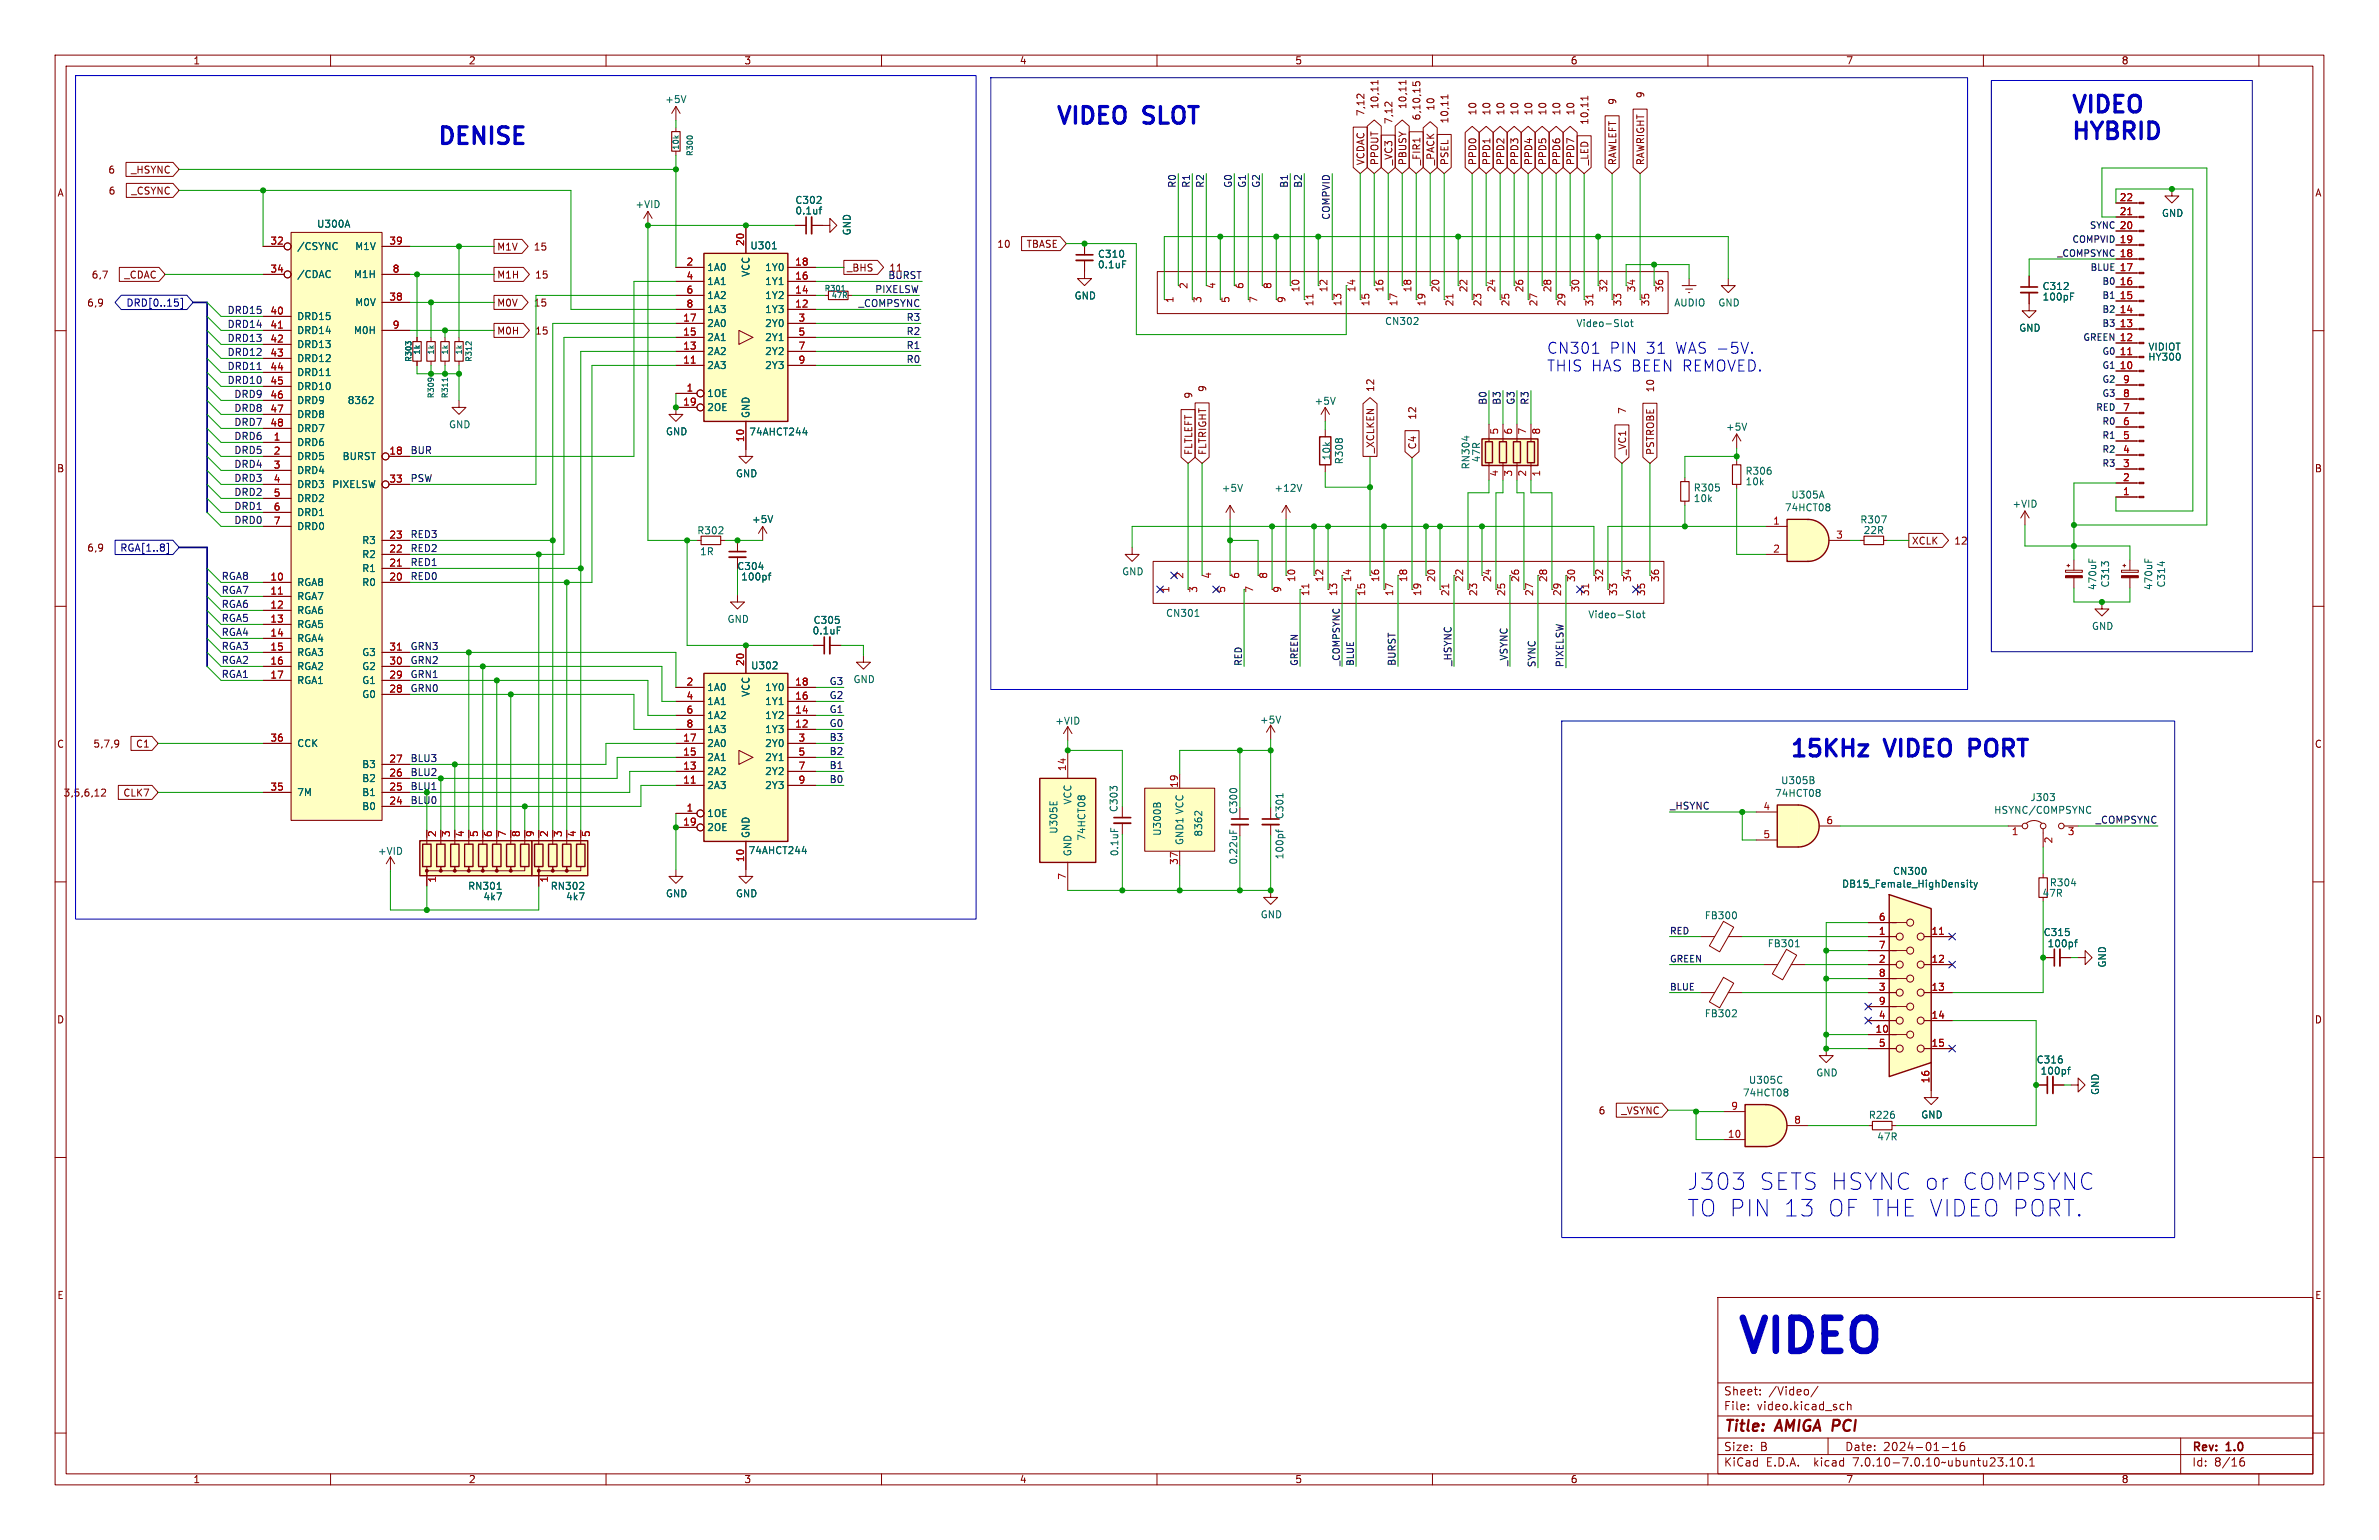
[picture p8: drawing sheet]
<svg xmlns="http://www.w3.org/2000/svg" width="432mm" height="279mm" viewBox="0 0 432 279" stroke-linecap="round" stroke-linejoin="round" font-family="sans-serif">
<defs><g id="words">
<text font-size="8.4" fill="#0000c2" x="315" y="245.9">VIDEO</text>
<g font-size="4.2" fill="#0000c2">
<text x="191.5" y="22.7">VIDEO</text>
<text x="207.9" y="22.7">SLOT</text>
<text x="375.8" y="20.7">VIDEO</text>
<text x="79.2" y="26.4">DENISE</text>
<text x="375.8" y="25.5">HYBRID</text>
<text x="324.7" y="137.5">15KHz</text>
<text x="342.5" y="137.5">VIDEO</text>
<text x="358.9" y="137.5">PORT</text>
<text x="306.1" y="216.2">J303</text>
<text x="306.1" y="221">TO PIN 13</text>
<text x="319.1" y="216.2">SETS HSYNC or</text>
<text x="331.2" y="221">OF THE VIDEO PORT.</text>
<text x="355.5" y="216.2">COMPSYNC</text>
</g>
<g font-size="2.8" fill="#0000c2">
<text x="280.7" y="64.3">CN301</text>
<text x="292.1" y="64.3">PIN</text>
<text x="298.7" y="64.3">31</text>
<text x="304.1" y="64.3">WAS -5V.</text>
<text x="280.7" y="67.6">THIS HAS BEEN REMOVED.</text>
</g>
<g font-size="2.8" fill="#840000">
<text x="312.8" y="260.3">Title:</text>
<text x="322.5" y="260.3">AMIGA PCI</text>
</g>
<g font-size="2.1" fill="#840000">
<text x="312.8" y="256.1">File:</text>
<text x="312.8" y="253.4">Sheet:</text>
<text x="318.9" y="256.1">video.kicad_sch</text>
<text x="321" y="253.4">/Video/</text>
<text x="312.8" y="263.5">Size:</text>
<text x="319.5" y="263.5">B</text>
<text x="334.8" y="263.5">Date:</text>
<text x="341.8" y="263.5">2024-01-16</text>
<text x="397.8" y="263.7">Rev:</text>
<text x="404.2" y="263.7">1.0</text>
<text x="312.8" y="266.3">KiCad</text>
<text x="320.5" y="266.3">E.D.A.</text>
<text x="329.4" y="266.3">kicad</text>
<text x="336.6" y="266.3">7.0.10-7.0.10~ubuntu23.10.1</text>
<text x="397.8" y="266.3">Id:</text>
<text x="401.9" y="266.3">8/16</text>
</g>
<g font-size="1.8" fill="#840000">
<text x="35" y="11.9">1</text>
<text x="85" y="11.9">2</text>
<text x="135" y="11.9">3</text>
<text x="185" y="11.9">4</text>
<text x="235" y="11.9">5</text>
<text x="285" y="11.9">6</text>
<text x="335" y="11.9">7</text>
<text x="385" y="11.9">8</text>
<text x="298.6" y="17.9" transform="rotate(-90 298.6 17.9)">9</text>
<text x="247.8" y="21.2" transform="rotate(-90 247.8 21.2)">7,12</text>
<text x="250.4" y="19.9" transform="rotate(-90 250.4 19.9)">10,11</text>
<text x="252.9" y="22.6" transform="rotate(-90 252.9 22.6)">7,12</text>
<text x="255.5" y="19.9" transform="rotate(-90 255.5 19.9)">10,11</text>
<text x="258" y="21.9" transform="rotate(-90 258 21.9)">6,10,15</text>
<text x="260.5" y="20.2" transform="rotate(-90 260.5 20.2)">10</text>
<text x="263.1" y="22.5" transform="rotate(-90 263.1 22.5)">10,11</text>
<text x="268.2" y="21" transform="rotate(-90 268.2 21)">10</text>
<text x="270.7" y="21" transform="rotate(-90 270.7 21)">10</text>
<text x="273.2" y="21" transform="rotate(-90 273.2 21)">10</text>
<text x="275.8" y="21" transform="rotate(-90 275.8 21)">10</text>
<text x="278.3" y="21" transform="rotate(-90 278.3 21)">10</text>
<text x="280.9" y="21" transform="rotate(-90 280.9 21)">10</text>
<text x="283.4" y="21" transform="rotate(-90 283.4 21)">10</text>
<text x="285.9" y="21" transform="rotate(-90 285.9 21)">10</text>
<text x="288.5" y="22.7" transform="rotate(-90 288.5 22.7)">10,11</text>
<text x="293.6" y="19.1" transform="rotate(-90 293.6 19.1)">9</text>
<text x="10.3" y="35.9">A</text>
<text x="19.6" y="31.7">6</text>
<text x="19.6" y="35.5">6</text>
<text x="23.7" y="31.7">_HSYNC</text>
<text x="23.7" y="35.5">_CSYNC</text>
<text x="247.8" y="30.1" transform="rotate(-90 247.8 30.1)">VCDAC</text>
<text x="250.4" y="30.1" transform="rotate(-90 250.4 30.1)">PPOUT</text>
<text x="252.9" y="30.1" transform="rotate(-90 252.9 30.1)">_VC3</text>
<text x="255.5" y="30.1" transform="rotate(-90 255.5 30.1)">PBUSY</text>
<text x="258" y="30.1" transform="rotate(-90 258 30.1)">_FIR1</text>
<text x="260.5" y="30.1" transform="rotate(-90 260.5 30.1)">_PACK</text>
<text x="263.1" y="30.1" transform="rotate(-90 263.1 30.1)">PSEL</text>
<text x="268.2" y="30.1" transform="rotate(-90 268.2 30.1)">PPD0</text>
<text x="270.7" y="30.1" transform="rotate(-90 270.7 30.1)">PPD1</text>
<text x="273.2" y="30.1" transform="rotate(-90 273.2 30.1)">PPD2</text>
<text x="275.8" y="30.1" transform="rotate(-90 275.8 30.1)">PPD3</text>
<text x="278.3" y="30.1" transform="rotate(-90 278.3 30.1)">PPD4</text>
<text x="280.9" y="30.1" transform="rotate(-90 280.9 30.1)">PPD5</text>
<text x="283.4" y="30.1" transform="rotate(-90 283.4 30.1)">PPD6</text>
<text x="285.9" y="30.1" transform="rotate(-90 285.9 30.1)">PPD7</text>
<text x="288.5" y="30.1" transform="rotate(-90 288.5 30.1)">_LED</text>
<text x="293.6" y="30.1" transform="rotate(-90 293.6 30.1)">RAWLEFT</text>
<text x="298.6" y="30.1" transform="rotate(-90 298.6 30.1)">RAWRIGHT</text>
<text x="420.1" y="35.9">A</text>
<text x="90.1" y="45.7">M1V</text>
<text x="96.8" y="45.7">15</text>
<text x="180.9" y="45.2">10</text>
<text x="186.2" y="45.2">TBASE</text>
<text x="16.5" y="50.7">6,7</text>
<text x="22.5" y="50.7">_CDAC</text>
<text x="90.1" y="50.7">M1H</text>
<text x="97" y="50.7">15</text>
<text x="153.6" y="49.5">_BHS</text>
<text x="15.7" y="55.8">6,9</text>
<text x="90.1" y="55.8">M0V</text>
<text x="96.8" y="55.8">15</text>
<text x="90.1" y="60.9">M0H</text>
<text x="97" y="60.9">15</text>
<text x="219.1" y="71.2" transform="rotate(-90 219.1 71.2)">9</text>
<text x="249.6" y="71.2" transform="rotate(-90 249.6 71.2)">12</text>
<text x="300.4" y="71.3" transform="rotate(-90 300.4 71.3)">10</text>
<text x="216.6" y="72.4" transform="rotate(-90 216.6 72.4)">9</text>
<text x="257.2" y="76.2" transform="rotate(-90 257.2 76.2)">12</text>
<text x="295.3" y="75.2" transform="rotate(-90 295.3 75.2)">7</text>
<text x="216.6" y="82.6" transform="rotate(-90 216.6 82.6)">FLTLEFT</text>
<text x="219.1" y="82.6" transform="rotate(-90 219.1 82.6)">FLTRIGHT</text>
<text x="249.6" y="82.3" transform="rotate(-90 249.6 82.3)">_XCLKEN</text>
<text x="257.2" y="81.6" transform="rotate(-90 257.2 81.6)">C4</text>
<text x="295.3" y="82.6" transform="rotate(-90 295.3 82.6)">_VC1</text>
<text x="300.4" y="82.6" transform="rotate(-90 300.4 82.6)">PSTROBE</text>
<text x="10.3" y="85.9">B</text>
<text x="420.1" y="85.9">B</text>
<text x="15.7" y="100.3">6,9</text>
<text x="346.9" y="99">XCLK</text>
<text x="354.6" y="99">12</text>
<text x="10.3" y="135.9">C</text>
<text x="16.8" y="135.8">5,7,9</text>
<text x="24.6" y="135.8">C1</text>
<text x="420.1" y="135.9">C</text>
<text x="11.4" y="144.7">3,5,6,12</text>
<text x="22.3" y="144.7">CLK7</text>
<text x="79.5" y="152" transform="rotate(-90 79.5 152)">2</text>
<text x="82" y="152" transform="rotate(-90 82 152)">3</text>
<text x="84.5" y="152" transform="rotate(-90 84.5 152)">4</text>
<text x="87.1" y="152" transform="rotate(-90 87.1 152)">5</text>
<text x="89.6" y="152" transform="rotate(-90 89.6 152)">6</text>
<text x="92.2" y="152" transform="rotate(-90 92.2 152)">7</text>
<text x="94.7" y="152" transform="rotate(-90 94.7 152)">8</text>
<text x="97.2" y="152" transform="rotate(-90 97.2 152)">9</text>
<text x="99.8" y="152" transform="rotate(-90 99.8 152)">2</text>
<text x="102.3" y="152" transform="rotate(-90 102.3 152)">3</text>
<text x="104.9" y="152" transform="rotate(-90 104.9 152)">4</text>
<text x="10.3" y="185.9">D</text>
<text x="420.1" y="185.9">D</text>
<text x="290.1" y="202.4">6</text>
<text x="294.2" y="202.4">_VSYNC</text>
<text x="10.3" y="235.9">E</text>
<text x="420.1" y="235.9">E</text>
<text x="35" y="269.3">1</text>
<text x="85" y="269.3">2</text>
<text x="135" y="269.3">3</text>
<text x="185" y="269.3">4</text>
<text x="235" y="269.3">5</text>
<text x="285" y="269.3">6</text>
<text x="335" y="269.3">7</text>
<text x="385" y="269.3">8</text>
</g>
<g font-size="1.8" fill="#006464">
<text x="120.6" y="18.9">+5V</text>
<text x="57.5" y="41.5">U300A</text>
<text x="115.2" y="37.9">+VID</text>
<text x="144.3" y="37.2">C302</text>
<text x="144.3" y="39.1">0.1uf</text>
<text x="392.3" y="39.5">GND</text>
<text x="53.8" y="45.6">/CSYNC</text>
<text x="64.4" y="45.6">M1V</text>
<text x="136.1" y="45.4">U301</text>
<text x="154.6" y="42.8" transform="rotate(-90 154.6 42.8)">GND</text>
<text x="199.2" y="47">C310</text>
<text x="53.8" y="50.6">/CDAC</text>
<text x="64.1" y="50.6">M1H</text>
<text x="128.3" y="49.4">1A0</text>
<text x="128.3" y="51.9">1A1</text>
<text x="136.2" y="50.3" transform="rotate(-90 136.2 50.3)">VCC</text>
<text x="138.8" y="51.9">1Y1</text>
<text x="138.8" y="49.4">1Y0</text>
<text x="199.2" y="48.9">0.1uF</text>
<text x="370.6" y="52.8">C312</text>
<text x="53.8" y="58.3">DRD15</text>
<text x="64.4" y="55.7">M0V</text>
<text x="128.3" y="59.5">2A0</text>
<text x="128.3" y="54.5">1A2</text>
<text x="128.3" y="57">1A3</text>
<text x="138.8" y="57">1Y3</text>
<text x="138.8" y="54.5">1Y2</text>
<text x="138.8" y="59.5">2Y0</text>
<text x="194.9" y="54.5">GND</text>
<text x="251.3" y="59.2">CN302</text>
<text x="286" y="59.5">Video-Slot</text>
<text x="303.8" y="55.8">AUDIO</text>
<text x="311.8" y="55.8">GND</text>
<text x="370.6" y="54.7">100pF</text>
<text x="53.8" y="60.8">DRD14</text>
<text x="53.8" y="63.3">DRD13</text>
<text x="53.8" y="65.9">DRD12</text>
<text x="64.1" y="60.8">M0H</text>
<text x="128.3" y="64.6">2A2</text>
<text x="128.3" y="62.1">2A1</text>
<text x="138.8" y="62.1">2Y1</text>
<text x="138.8" y="64.6">2Y2</text>
<text x="366.4" y="60.4">GND</text>
<text x="389.8" y="65.6">HY300</text>
<text x="389.8" y="63.8">VIDIOT</text>
<text x="53.8" y="68.4">DRD11</text>
<text x="53.8" y="71">DRD10</text>
<text x="128.3" y="67.2">2A3</text>
<text x="138.8" y="67.2">2Y3</text>
<text x="53.8" y="73.5">DRD9</text>
<text x="53.8" y="76">DRD8</text>
<text x="63" y="73.5">8362</text>
<text x="81.4" y="77.9">GND</text>
<text x="128.3" y="72.2">1OE</text>
<text x="128.3" y="74.8">2OE</text>
<text x="136.2" y="75.9" transform="rotate(-90 136.2 75.9)">GND</text>
<text x="238.5" y="73.6">+5V</text>
<text x="53.8" y="81.1">DRD6</text>
<text x="53.8" y="83.7">DRD5</text>
<text x="53.8" y="78.6">DRD7</text>
<text x="62.1" y="83.7">BURST</text>
<text x="120.8" y="79.2">GND</text>
<text x="135.9" y="79.2">74AHCT244</text>
<text x="241.7" y="83.6" transform="rotate(-90 241.7 83.6)">10k</text>
<text x="268.8" y="84" transform="rotate(-90 268.8 84)">47R</text>
<text x="313.2" y="78.3">+5V</text>
<text x="53.8" y="86.2">DRD4</text>
<text x="53.8" y="88.7">DRD3</text>
<text x="60.2" y="88.7">PIXELSW</text>
<text x="133.5" y="86.8">GND</text>
<text x="221.7" y="89.4">+5V</text>
<text x="231.2" y="89.4">+12V</text>
<text x="243.9" y="84.3" transform="rotate(-90 243.9 84.3)">R308</text>
<text x="266.9" y="85.3" transform="rotate(-90 266.9 85.3)">RN304</text>
<text x="307.3" y="89.4">R305</text>
<text x="316.7" y="86.3">R306</text>
<text x="316.7" y="88.2">10k</text>
<text x="53.8" y="91.3">DRD2</text>
<text x="53.8" y="93.8">DRD1</text>
<text x="136.4" y="95.1">+5V</text>
<text x="307.3" y="91.3">10k</text>
<text x="323.9" y="93">74HCT08</text>
<text x="325" y="90.7">U305A</text>
<text x="337.6" y="95.2">R307</text>
<text x="365.2" y="92.3">+VID</text>
<text x="53.8" y="96.4">DRD0</text>
<text x="65.6" y="101.4">R2</text>
<text x="65.6" y="98.9">R3</text>
<text x="126.5" y="97.1">R302</text>
<text x="127" y="100.9">1R</text>
<text x="338.2" y="97.1">22R</text>
<text x="53.8" y="106.5">RGA8</text>
<text x="65.6" y="106.5">R0</text>
<text x="65.6" y="104">R1</text>
<text x="133.7" y="103.6">C304</text>
<text x="134.4" y="105.5">100pf</text>
<text x="203.6" y="104.6">GND</text>
<text x="380.7" y="107.2" transform="rotate(-90 380.7 107.2)">470uF</text>
<text x="383" y="106.7" transform="rotate(-90 383 106.7)">C313</text>
<text x="390.9" y="107.2" transform="rotate(-90 390.9 107.2)">470uF</text>
<text x="393.2" y="106.7" transform="rotate(-90 393.2 106.7)">C314</text>
<text x="53.8" y="109.1">RGA7</text>
<text x="53.8" y="111.6">RGA6</text>
<text x="131.9" y="113.2">GND</text>
<text x="147.6" y="113.4">C305</text>
<text x="211.5" y="112.1">CN301</text>
<text x="288.2" y="112.4">Video-Slot</text>
<text x="53.8" y="114.1">RGA5</text>
<text x="53.8" y="116.7">RGA4</text>
<text x="53.8" y="119.2">RGA3</text>
<text x="65.6" y="119.2">G3</text>
<text x="147.4" y="115.3">0.1uF</text>
<text x="379.6" y="114.5">GND</text>
<text x="53.8" y="121.8">RGA2</text>
<text x="53.8" y="124.3">RGA1</text>
<text x="65.6" y="124.3">G1</text>
<text x="65.6" y="121.8">G2</text>
<text x="128.3" y="125.6">1A0</text>
<text x="136.2" y="121.6">U302</text>
<text x="138.8" y="125.6">1Y0</text>
<text x="154.8" y="124.1">GND</text>
<text x="65.6" y="126.8">G0</text>
<text x="128.3" y="128.1">1A1</text>
<text x="128.3" y="130.7">1A2</text>
<text x="136.2" y="126.5" transform="rotate(-90 136.2 126.5)">VCC</text>
<text x="138.8" y="130.7">1Y2</text>
<text x="138.8" y="128.1">1Y1</text>
<text x="191.4" y="131.7">+VID</text>
<text x="228.6" y="131.5">+5V</text>
<text x="53.8" y="135.7">CCK</text>
<text x="128.3" y="135.7">2A0</text>
<text x="128.3" y="133.2">1A3</text>
<text x="138.8" y="133.2">1Y3</text>
<text x="138.8" y="135.7">2Y0</text>
<text x="65.6" y="142.1">B2</text>
<text x="65.6" y="139.5">B3</text>
<text x="128.3" y="143.4">2A3</text>
<text x="128.3" y="140.8">2A2</text>
<text x="128.3" y="138.3">2A1</text>
<text x="138.8" y="138.3">2Y1</text>
<text x="138.8" y="140.8">2Y2</text>
<text x="138.8" y="143.4">2Y3</text>
<text x="323.2" y="142.5">U305B</text>
<text x="53.8" y="144.6">7M</text>
<text x="65.6" y="147.2">B0</text>
<text x="65.6" y="144.6">B1</text>
<text x="128.3" y="148.4">1OE</text>
<text x="194.7" y="146.1" transform="rotate(-90 194.7 146.1)">VCC</text>
<text x="203" y="147.4" transform="rotate(-90 203 147.4)">C303</text>
<text x="224.8" y="147.8" transform="rotate(-90 224.8 147.8)">C300</text>
<text x="233.1" y="148.7" transform="rotate(-90 233.1 148.7)">C301</text>
<text x="322.1" y="144.8">74HCT08</text>
<text x="361.8" y="147.9">HSYNC/COMPSYNC</text>
<text x="368.4" y="145.5">J303</text>
<text x="68.5" y="155.3">+VID</text>
<text x="128.3" y="151">2OE</text>
<text x="135.8" y="155.2">74AHCT244</text>
<text x="136.2" y="152.1" transform="rotate(-90 136.2 152.1)">GND</text>
<text x="192.1" y="151.4" transform="rotate(-90 192.1 151.4)">U305E</text>
<text x="194.7" y="155.4" transform="rotate(-90 194.7 155.4)">GND</text>
<text x="197.2" y="152.6" transform="rotate(-90 197.2 152.6)">74HCT08</text>
<text x="203.2" y="155.4" transform="rotate(-90 203.2 155.4)">0.1uF</text>
<text x="210.9" y="151.8" transform="rotate(-90 210.9 151.8)">U300B</text>
<text x="215" y="153.4" transform="rotate(-90 215 153.4)">GND1 VCC</text>
<text x="218.4" y="151.9" transform="rotate(-90 218.4 151.9)">8362</text>
<text x="84.9" y="161.6">RN301</text>
<text x="99.9" y="161.6">RN302</text>
<text x="224.8" y="157" transform="rotate(-90 224.8 157)">0.22uF</text>
<text x="233.1" y="156" transform="rotate(-90 233.1 156)">100pf</text>
<text x="334.2" y="161.2">DB15_Female_HighDensity</text>
<text x="343.5" y="158.9">CN300</text>
<text x="372" y="161">R304</text>
<text x="87.7" y="163.6">4k7</text>
<text x="102.6" y="163.6">4k7</text>
<text x="120.8" y="163">GND</text>
<text x="133.5" y="163">GND</text>
<text x="228.7" y="166.8">GND</text>
<text x="309.3" y="167">FB300</text>
<text x="370.6" y="162.9">47R</text>
<text x="320.8" y="172.1">FB301</text>
<text x="370.8" y="170">C315</text>
<text x="371.5" y="172.1">100pf</text>
<text x="382.4" y="175.6" transform="rotate(-90 382.4 175.6)">GND</text>
<text x="309.3" y="184.8">FB302</text>
<text x="317.3" y="196.8">U305C</text>
<text x="329.6" y="195.5">GND</text>
<text x="369.6" y="193.1">C316</text>
<text x="370.3" y="195.2">100pf</text>
<text x="316.2" y="199.1">74HCT08</text>
<text x="339.1" y="203.2">R226</text>
<text x="348.6" y="203.1">GND</text>
<text x="381.2" y="198.8" transform="rotate(-90 381.2 198.8)">GND</text>
<text x="340.6" y="207.1">47R</text>
</g>
<g font-size="1.8" fill="#0f0f0f">
<text x="213.5" y="34.2" transform="rotate(-90 213.5 34.2)">R0</text>
<text x="216.1" y="34.2" transform="rotate(-90 216.1 34.2)">R1</text>
<text x="218.6" y="34.2" transform="rotate(-90 218.6 34.2)">R2</text>
<text x="223.7" y="34.2" transform="rotate(-90 223.7 34.2)">G0</text>
<text x="226.2" y="34.2" transform="rotate(-90 226.2 34.2)">G1</text>
<text x="228.8" y="34.2" transform="rotate(-90 228.8 34.2)">G2</text>
<text x="233.8" y="34.2" transform="rotate(-90 233.8 34.2)">B1</text>
<text x="236.4" y="34.2" transform="rotate(-90 236.4 34.2)">B2</text>
<text x="241.5" y="40" transform="rotate(-90 241.5 40)">COMPVID</text>
<text x="158.8" y="53.2">PIXELSW</text>
<text x="161.1" y="50.7">BURST</text>
<text x="161.3" y="49.5">11</text>
<text x="41.2" y="59.6">DRD14</text>
<text x="41.2" y="57">DRD15</text>
<text x="155.7" y="55.8">_COMPSYNC</text>
<text x="164.4" y="58.3">R3</text>
<text x="41.2" y="62.1">DRD13</text>
<text x="41.2" y="64.7">DRD12</text>
<text x="164.4" y="60.9">R2</text>
<text x="164.4" y="63.4">R1</text>
<text x="164.4" y="65.9">R0</text>
<text x="41.2" y="69.7">DRD10</text>
<text x="41.2" y="67.2">DRD11</text>
<text x="42.4" y="77.4">DRD7</text>
<text x="42.4" y="74.8">DRD8</text>
<text x="42.4" y="72.3">DRD9</text>
<text x="269.9" y="73.5" transform="rotate(-90 269.9 73.5)">B0</text>
<text x="272.4" y="73.5" transform="rotate(-90 272.4 73.5)">B3</text>
<text x="275" y="73.5" transform="rotate(-90 275 73.5)">G3</text>
<text x="277.5" y="73.5" transform="rotate(-90 277.5 73.5)">R3</text>
<text x="42.4" y="82.4">DRD5</text>
<text x="42.4" y="79.9">DRD6</text>
<text x="74.4" y="82.5">BUR</text>
<text x="42.4" y="87.5">DRD3</text>
<text x="42.4" y="85">DRD4</text>
<text x="74.4" y="87.5">PSW</text>
<text x="42.4" y="95.1">DRD0</text>
<text x="42.4" y="90.1">DRD2</text>
<text x="42.4" y="92.6">DRD1</text>
<text x="74.4" y="100.2">RED2</text>
<text x="74.4" y="97.7">RED3</text>
<text x="40.1" y="107.8">RGA7</text>
<text x="40.1" y="105.3">RGA8</text>
<text x="74.4" y="102.8">RED1</text>
<text x="74.4" y="105.3">RED0</text>
<text x="40.1" y="110.4">RGA6</text>
<text x="40.1" y="112.9">RGA5</text>
<text x="40.1" y="118">RGA3</text>
<text x="40.1" y="115.5">RGA4</text>
<text x="74.4" y="118">GRN3</text>
<text x="40.1" y="123.1">RGA1</text>
<text x="40.1" y="120.5">RGA2</text>
<text x="74.4" y="125.6">GRN0</text>
<text x="74.4" y="120.6">GRN2</text>
<text x="74.4" y="123.1">GRN1</text>
<text x="150.5" y="124.4">G3</text>
<text x="253.4" y="120.9" transform="rotate(-90 253.4 120.9)">BURST</text>
<text x="263.6" y="120.9" transform="rotate(-90 263.6 120.9)">_HSYNC</text>
<text x="273.7" y="120.9" transform="rotate(-90 273.7 120.9)">_VSYNC</text>
<text x="278.8" y="121.2" transform="rotate(-90 278.8 121.2)">SYNC</text>
<text x="283.9" y="121.2" transform="rotate(-90 283.9 121.2)">PIXELSW</text>
<text x="150.5" y="129.4">G1</text>
<text x="150.5" y="132">G0</text>
<text x="150.5" y="126.9">G2</text>
<text x="150.5" y="134.5">B3</text>
<text x="150.5" y="137.1">B2</text>
<text x="74.4" y="140.9">BLU2</text>
<text x="74.4" y="143.4">BLU1</text>
<text x="74.4" y="138.3">BLU3</text>
<text x="150.5" y="142.1">B0</text>
<text x="150.5" y="139.6">B1</text>
<text x="74.4" y="146">BLU0</text>
<text x="303" y="147">_HSYNC</text>
<text x="380.3" y="149.5">_COMPSYNC</text>
</g>
<g font-size="1.8" fill="#a90000">
<text x="384.6" y="39.1">21</text>
<text x="384.6" y="36.6">22</text>
<text x="384.6" y="41.7">20</text>
<text x="49" y="44.4">32</text>
<text x="70.6" y="44.4">39</text>
<text x="135.1" y="44.7" transform="rotate(-90 135.1 44.7)">20</text>
<text x="384.6" y="46.7">18</text>
<text x="384.6" y="44.2">19</text>
<text x="49" y="49.5">34</text>
<text x="71.2" y="49.5">8</text>
<text x="124.5" y="48.3">2</text>
<text x="124.5" y="50.8">4</text>
<text x="124.5" y="53.3">6</text>
<text x="144.2" y="53.3">14</text>
<text x="144.2" y="50.8">16</text>
<text x="144.2" y="48.3">18</text>
<text x="215.8" y="52.5" transform="rotate(-90 215.8 52.5)">2</text>
<text x="220.9" y="52.5" transform="rotate(-90 220.9 52.5)">4</text>
<text x="226" y="52.5" transform="rotate(-90 226 52.5)">6</text>
<text x="231.1" y="52.5" transform="rotate(-90 231.1 52.5)">8</text>
<text x="236.2" y="53.1" transform="rotate(-90 236.2 53.1)">10</text>
<text x="241.2" y="53.1" transform="rotate(-90 241.2 53.1)">12</text>
<text x="246.3" y="53.1" transform="rotate(-90 246.3 53.1)">14</text>
<text x="251.4" y="53.1" transform="rotate(-90 251.4 53.1)">16</text>
<text x="256.5" y="53.1" transform="rotate(-90 256.5 53.1)">18</text>
<text x="261.6" y="53.1" transform="rotate(-90 261.6 53.1)">20</text>
<text x="266.6" y="53.1" transform="rotate(-90 266.6 53.1)">22</text>
<text x="271.7" y="53.1" transform="rotate(-90 271.7 53.1)">24</text>
<text x="276.8" y="53.1" transform="rotate(-90 276.8 53.1)">26</text>
<text x="281.9" y="53.1" transform="rotate(-90 281.9 53.1)">28</text>
<text x="287" y="53.1" transform="rotate(-90 287 53.1)">30</text>
<text x="292" y="53.1" transform="rotate(-90 292 53.1)">32</text>
<text x="297.1" y="53.1" transform="rotate(-90 297.1 53.1)">34</text>
<text x="302.2" y="53.1" transform="rotate(-90 302.2 53.1)">36</text>
<text x="384.6" y="51.8">16</text>
<text x="384.6" y="49.3">17</text>
<text x="49" y="57.2">40</text>
<text x="49" y="59.7">41</text>
<text x="70.6" y="54.6">38</text>
<text x="71.2" y="59.7">9</text>
<text x="123.9" y="58.4">17</text>
<text x="124.5" y="55.9">8</text>
<text x="144.2" y="55.9">12</text>
<text x="144.8" y="58.4">3</text>
<text x="213.3" y="55.1" transform="rotate(-90 213.3 55.1)">1</text>
<text x="218.4" y="55.1" transform="rotate(-90 218.4 55.1)">3</text>
<text x="223.5" y="55.1" transform="rotate(-90 223.5 55.1)">5</text>
<text x="228.5" y="55.1" transform="rotate(-90 228.5 55.1)">7</text>
<text x="233.6" y="55.1" transform="rotate(-90 233.6 55.1)">9</text>
<text x="238.7" y="55.7" transform="rotate(-90 238.7 55.7)">11</text>
<text x="243.8" y="55.7" transform="rotate(-90 243.8 55.7)">13</text>
<text x="248.9" y="55.7" transform="rotate(-90 248.9 55.7)">15</text>
<text x="253.9" y="55.7" transform="rotate(-90 253.9 55.7)">17</text>
<text x="259" y="55.7" transform="rotate(-90 259 55.7)">19</text>
<text x="264.1" y="55.7" transform="rotate(-90 264.1 55.7)">21</text>
<text x="269.2" y="55.7" transform="rotate(-90 269.2 55.7)">23</text>
<text x="274.3" y="55.7" transform="rotate(-90 274.3 55.7)">25</text>
<text x="279.3" y="55.7" transform="rotate(-90 279.3 55.7)">27</text>
<text x="284.4" y="55.7" transform="rotate(-90 284.4 55.7)">29</text>
<text x="289.5" y="55.7" transform="rotate(-90 289.5 55.7)">31</text>
<text x="294.6" y="55.7" transform="rotate(-90 294.6 55.7)">33</text>
<text x="299.7" y="55.7" transform="rotate(-90 299.7 55.7)">35</text>
<text x="384.6" y="59.4">13</text>
<text x="384.6" y="56.9">14</text>
<text x="384.6" y="54.4">15</text>
<text x="49" y="62.2">42</text>
<text x="49" y="64.8">43</text>
<text x="123.9" y="63.5">13</text>
<text x="123.9" y="61">15</text>
<text x="144.8" y="61">5</text>
<text x="144.8" y="63.5">7</text>
<text x="384.6" y="64.5">11</text>
<text x="384.6" y="62">12</text>
<text x="49" y="67.3">44</text>
<text x="49" y="69.8">45</text>
<text x="123.9" y="66">11</text>
<text x="124.5" y="71.1">1</text>
<text x="144.8" y="66">9</text>
<text x="384.6" y="67.1">10</text>
<text x="385.2" y="69.6">9</text>
<text x="49" y="72.4">46</text>
<text x="49" y="74.9">47</text>
<text x="49" y="77.5">48</text>
<text x="123.9" y="73.7">19</text>
<text x="385.2" y="77.2">6</text>
<text x="385.2" y="74.7">7</text>
<text x="385.2" y="72.1">8</text>
<text x="49.6" y="80">1</text>
<text x="49.6" y="82.5">2</text>
<text x="70.6" y="82.5">18</text>
<text x="135.1" y="80.3" transform="rotate(-90 135.1 80.3)">10</text>
<text x="272.2" y="78.9" transform="rotate(-90 272.2 78.9)">5</text>
<text x="274.8" y="78.9" transform="rotate(-90 274.8 78.9)">6</text>
<text x="277.3" y="78.9" transform="rotate(-90 277.3 78.9)">7</text>
<text x="279.9" y="78.9" transform="rotate(-90 279.9 78.9)">8</text>
<text x="385.2" y="82.3">4</text>
<text x="385.2" y="79.8">5</text>
<text x="49.6" y="85.1">3</text>
<text x="49.6" y="87.6">4</text>
<text x="70.6" y="87.6">33</text>
<text x="272.2" y="86.6" transform="rotate(-90 272.2 86.6)">4</text>
<text x="274.8" y="86.6" transform="rotate(-90 274.8 86.6)">3</text>
<text x="277.3" y="86.6" transform="rotate(-90 277.3 86.6)">2</text>
<text x="279.9" y="86.6" transform="rotate(-90 279.9 86.6)">1</text>
<text x="385.2" y="89.9">1</text>
<text x="385.2" y="87.4">2</text>
<text x="385.2" y="84.8">3</text>
<text x="49.6" y="90.2">5</text>
<text x="49.6" y="92.7">6</text>
<text x="49.6" y="95.2">7</text>
<text x="321.7" y="95.2">1</text>
<text x="70.6" y="100.3">22</text>
<text x="70.6" y="97.8">23</text>
<text x="321.7" y="100.3">2</text>
<text x="333.2" y="97.8">3</text>
<text x="49" y="105.4">10</text>
<text x="49" y="107.9">11</text>
<text x="70.6" y="105.4">20</text>
<text x="70.6" y="102.9">21</text>
<text x="212.5" y="107.6" transform="rotate(-90 212.5 107.6)">1</text>
<text x="215.1" y="105.1" transform="rotate(-90 215.1 105.1)">2</text>
<text x="217.6" y="107.6" transform="rotate(-90 217.6 107.6)">3</text>
<text x="220.2" y="105.1" transform="rotate(-90 220.2 105.1)">4</text>
<text x="222.7" y="107.6" transform="rotate(-90 222.7 107.6)">5</text>
<text x="225.2" y="105.1" transform="rotate(-90 225.2 105.1)">6</text>
<text x="227.8" y="107.6" transform="rotate(-90 227.8 107.6)">7</text>
<text x="230.3" y="105.1" transform="rotate(-90 230.3 105.1)">8</text>
<text x="232.9" y="107.6" transform="rotate(-90 232.9 107.6)">9</text>
<text x="235.4" y="105.7" transform="rotate(-90 235.4 105.7)">10</text>
<text x="240.5" y="105.7" transform="rotate(-90 240.5 105.7)">12</text>
<text x="245.6" y="105.7" transform="rotate(-90 245.6 105.7)">14</text>
<text x="250.6" y="105.7" transform="rotate(-90 250.6 105.7)">16</text>
<text x="255.7" y="105.7" transform="rotate(-90 255.7 105.7)">18</text>
<text x="260.8" y="105.7" transform="rotate(-90 260.8 105.7)">20</text>
<text x="265.9" y="105.7" transform="rotate(-90 265.9 105.7)">22</text>
<text x="271" y="105.7" transform="rotate(-90 271 105.7)">24</text>
<text x="276" y="105.7" transform="rotate(-90 276 105.7)">26</text>
<text x="281.1" y="105.7" transform="rotate(-90 281.1 105.7)">28</text>
<text x="286.2" y="105.7" transform="rotate(-90 286.2 105.7)">30</text>
<text x="291.3" y="105.7" transform="rotate(-90 291.3 105.7)">32</text>
<text x="296.4" y="105.7" transform="rotate(-90 296.4 105.7)">34</text>
<text x="301.4" y="105.7" transform="rotate(-90 301.4 105.7)">36</text>
<text x="49" y="110.5">12</text>
<text x="49" y="113">13</text>
<text x="237.9" y="108.2" transform="rotate(-90 237.9 108.2)">11</text>
<text x="243" y="108.2" transform="rotate(-90 243 108.2)">13</text>
<text x="248.1" y="108.2" transform="rotate(-90 248.1 108.2)">15</text>
<text x="253.2" y="108.2" transform="rotate(-90 253.2 108.2)">17</text>
<text x="258.3" y="108.2" transform="rotate(-90 258.3 108.2)">19</text>
<text x="263.3" y="108.2" transform="rotate(-90 263.3 108.2)">21</text>
<text x="268.4" y="108.2" transform="rotate(-90 268.4 108.2)">23</text>
<text x="273.5" y="108.2" transform="rotate(-90 273.5 108.2)">25</text>
<text x="278.6" y="108.2" transform="rotate(-90 278.6 108.2)">27</text>
<text x="283.7" y="108.2" transform="rotate(-90 283.7 108.2)">29</text>
<text x="288.7" y="108.2" transform="rotate(-90 288.7 108.2)">31</text>
<text x="293.8" y="108.2" transform="rotate(-90 293.8 108.2)">33</text>
<text x="298.9" y="108.2" transform="rotate(-90 298.9 108.2)">35</text>
<text x="49" y="115.6">14</text>
<text x="49" y="118.1">15</text>
<text x="70.6" y="118.1">31</text>
<text x="49" y="120.7">16</text>
<text x="49" y="123.2">17</text>
<text x="70.6" y="125.7">28</text>
<text x="70.6" y="123.2">29</text>
<text x="70.6" y="120.7">30</text>
<text x="124.5" y="124.5">2</text>
<text x="135.1" y="120.9" transform="rotate(-90 135.1 120.9)">20</text>
<text x="144.2" y="124.5">18</text>
<text x="124.5" y="127">4</text>
<text x="124.5" y="129.5">6</text>
<text x="144.2" y="129.5">14</text>
<text x="144.2" y="127">16</text>
<text x="49" y="134.6">36</text>
<text x="123.9" y="137.2">15</text>
<text x="123.9" y="134.6">17</text>
<text x="124.5" y="132.1">8</text>
<text x="144.2" y="132.1">12</text>
<text x="144.8" y="134.6">3</text>
<text x="144.8" y="137.2">5</text>
<text x="49" y="143.5">35</text>
<text x="70.6" y="143.5">25</text>
<text x="70.6" y="141">26</text>
<text x="70.6" y="138.4">27</text>
<text x="123.9" y="142.2">11</text>
<text x="123.9" y="139.7">13</text>
<text x="144.8" y="139.7">7</text>
<text x="144.8" y="142.2">9</text>
<text x="193.5" y="140" transform="rotate(-90 193.5 140)">14</text>
<text x="213.9" y="143" transform="rotate(-90 213.9 143)">19</text>
<text x="70.6" y="146">24</text>
<text x="123.9" y="149.9">19</text>
<text x="124.5" y="147.3">1</text>
<text x="320" y="147.1">4</text>
<text x="331.4" y="149.6">6</text>
<text x="107.4" y="152" transform="rotate(-90 107.4 152)">5</text>
<text x="320" y="152.1">5</text>
<text x="365.1" y="151.8">1</text>
<text x="372.8" y="153.1" transform="rotate(-90 372.8 153.1)">2</text>
<text x="375.2" y="151.8">3</text>
<text x="79.5" y="160.2" transform="rotate(-90 79.5 160.2)">1</text>
<text x="99.8" y="160.2" transform="rotate(-90 99.8 160.2)">1</text>
<text x="135.1" y="156.5" transform="rotate(-90 135.1 156.5)">10</text>
<text x="193.5" y="159.7" transform="rotate(-90 193.5 159.7)">7</text>
<text x="213.9" y="157" transform="rotate(-90 213.9 157)">37</text>
<text x="340.9" y="167.1">6</text>
<text x="340.9" y="169.7">1</text>
<text x="340.9" y="172.2">7</text>
<text x="350.5" y="169.7">11</text>
<text x="340.9" y="174.8">2</text>
<text x="340.9" y="179.8">3</text>
<text x="340.9" y="177.3">8</text>
<text x="350.5" y="174.8">12</text>
<text x="350.5" y="179.8">13</text>
<text x="340.9" y="184.9">4</text>
<text x="340.9" y="182.4">9</text>
<text x="350.5" y="184.9">14</text>
<text x="340.3" y="187.5">10</text>
<text x="340.9" y="190">5</text>
<text x="350.5" y="190">15</text>
<text x="350.3" y="196.6" transform="rotate(-90 350.3 196.6)">16</text>
<text x="314.1" y="201.4">9</text>
<text x="325.6" y="204">8</text>
<text x="313.5" y="206.5">10</text>
</g>
<g font-size="1.8" fill="#000084">
<text x="22.8" y="55.8">DRD[0..15]</text>
<text x="21.7" y="100.3">RGA[1..8]</text>
</g>
<g font-size="1.7" fill="#0f0f0f">
<text x="379.2" y="41.6">SYNC 20</text>
<text x="373.3" y="46.7">_COMPSYNC 18</text>
<text x="376" y="44.1">COMPVID 19</text>
<text x="379.3" y="49.2">BLUE 17</text>
<text x="381.5" y="51.7">B0</text>
<text x="381.5" y="54.3">B1</text>
<text x="381.5" y="56.8">B2</text>
<text x="381.5" y="59.4">B3</text>
<text x="378" y="61.9">GREEN 12</text>
<text x="381.5" y="64.4">G0</text>
<text x="381.5" y="69.5">G2</text>
<text x="381.5" y="67">G1</text>
<text x="380.4" y="74.6">RED</text>
<text x="381.5" y="77.1">R0</text>
<text x="381.5" y="72.1">G3</text>
<text x="381.5" y="82.2">R2</text>
<text x="381.5" y="79.7">R1</text>
<text x="381.5" y="84.8">R3</text>
<text x="225.5" y="120.9" transform="rotate(-90 225.5 120.9)">RED</text>
<text x="235.6" y="120.9" transform="rotate(-90 235.6 120.9)">GREEN</text>
<text x="243.3" y="120.9" transform="rotate(-90 243.3 120.9)">_COMPSYNC</text>
<text x="245.8" y="120.9" transform="rotate(-90 245.8 120.9)">BLUE</text>
<text x="303" y="169.6">RED</text>
<text x="303" y="179.8">BLUE</text>
<text x="303" y="174.7">GREEN</text>
</g>
<g font-size="1.4" fill="#006464">
<text x="123.4" y="27.3" transform="rotate(-90 123.4 27.3)">10k</text>
<text x="125.9" y="28.4" transform="rotate(-90 125.9 28.4)">R300</text>
<text x="149.6" y="53">R301</text>
<text x="150.8" y="54.3">47R</text>
<text x="74.9" y="65.8" transform="rotate(-90 74.9 65.8)">R303</text>
<text x="76.4" y="64.4" transform="rotate(-90 76.4 64.4)">1k</text>
<text x="79" y="64.4" transform="rotate(-90 79 64.4)">1k</text>
<text x="81.5" y="64.4" transform="rotate(-90 81.5 64.4)">1k</text>
<text x="84" y="64.4" transform="rotate(-90 84 64.4)">1k</text>
<text x="85.8" y="65.8" transform="rotate(-90 85.8 65.8)">R312</text>
<text x="79" y="72.4" transform="rotate(-90 79 72.4)">R309</text>
<text x="81.5" y="72.4" transform="rotate(-90 81.5 72.4)">R311</text>
</g>
</g></defs>
<g fill="none" stroke="#840000" stroke-width=".18">
<path d="M10 10h411.8v259.4h-411.8zM12 12h407.8v255.4h-407.8zM60 10v2M110 10v2M160 10v2M210 10v2M260 10v2M310 10v2M360 10v2M410 10v2M10 60h2M419.8 60h2"/>
<path d="M78.2 61.2v.8M78.2 65.5v.8M80.8 61.2v.8M80.8 65.5v.8M83.3 72.6v1.3h1.3l-1.3 1.3-1.3-1.3h1.3M83.3 61.2v.8M83.3 65.5v.8M10 110h2M156.7 118.9v1.2h1.3l-1.3 1.3-1.3-1.3h1.3M419.8 110h2M10 160h2M419.8 160h2"/>
<path d="M370.8 173.7h2.1M373.9 173.7h2M377.2 173.7h1.3v-1.2l1.2 1.2-1.2 1.3v-1.3M350.5 197.9v1.2h1.3l-1.3 1.3-1.3-1.3h1.3M369.6 196.9h2M372.6 196.9h2M375.9 196.9h1.3v-1.3l1.3 1.3-1.3 1.2v-1.2M10 210h2M339.1 204.2h.8M343.4 204.2h.8M419.8 210h2M311.8 235.4h108v32h-108z"/>
<path d="M10 260h2M311.8 256.9h108M311.8 250.9h108M317.3 255.6v.2M317.3 254.9v.1M319.5 252.9v.2M319.5 252.2v.1M330 251.5l-1.3 1.9M334.3 254.8l.4 .1M334.7 255.7l-.4 .1M335.3 254.9l.2-.1 .4 .1 .1 .9M335.3 254.3v1.5"/>
<path d="M419.8 260h2M60 267.4v2M110 267.4v2M160 267.4v2M210 267.4v2M260 267.4v2M310 267.4v2M311.8 263.9h108M311.8 260.9h108M331.8 260.9v3M352.5 262.6h1.2M354.3 263.2h.9"/>
<path d="M354.3 262.1l.5-.4v1.5M356.5 261.7a.59 .59 0 0 0-.7 .6v.6l.1 .2 .4 .1 .2-.2 .1-.5-.1-.2h-.5l-.2 .2M360 267.4v2M364.2 265.8v.2M364.8 266h.9M364.8 264.9l.5-.4v1.5M366.5 264.6l.1-.1a.8 .8 0 0 1 .5 .7 .8 .8 0 0 1-.5 .8 1 1 0 0 1-.1-1.4zM367.8 265.8v.2M368.4 266h.9M368.4 264.9l.4-.4v1.5M395.8 260.9v6.5M406.5 265.3l.3-.2h.5l.1 .2v.4l-.3 .3h-.3l-.3-.3"/>
<path d="M407.3 264.5a.6 .6 0 0 0-.8 .6M410 267.4v2"/>
</g>
<path d="M77.5 62h1.5v3.5h-1.5zM80 62h1.5v3.5h-1.5zM82.5 62h1.6v3.5h-1.6zM339.9 203.5h3.5v1.5h-3.5z" fill="none" stroke="#840000" stroke-width=".2"/>
<path d="M373.9 172.2v3.1M372.6 195.3v3.1" fill="none" stroke="#840000" stroke-width=".33"/>
<path d="M372.9 172.2v3.1M371.6 195.3v3.1" fill="none" stroke="#840000" stroke-width=".3"/>
<path d="M77.8 68.6h.6M78.1 68.6h.1M81.2 68.6v.6M85.5 62v.6l-.5-.6-.4 .1M376.5 170.9h.5M377 170.5l-.3 .2v1.1M375.3 194h.5M375.8 193.6l-.3 .2v1.1" fill="none" stroke="#006464" stroke-width=".18"/>
<path d="M342.9 162.3l7.6 2.5v28l-7.6 2.5z" fill="#ffffc2"/>
<g fill="none" stroke="#840000" stroke-width=".18">
<path d="M339.1 172.5h7M339.1 177.5h7M339.1 167.4h7M339.1 169.9h5.1M339.1 175h5.1M349.2 169.9h5.1M349.2 175h5.1M339.1 187.7h7M339.1 182.6h7M339.1 180.1h5.1M339.1 185.2h5.1M339.1 190.2h5.1"/>
<path d="M349.2 180.1h5.1M349.2 185.2h5.1M349.2 190.2h5.1M350.5 192.8v5.1"/>
<circle cx="344.8" cy="175" r=".63"/>
<circle cx="344.8" cy="169.9" r=".63"/>
<circle cx="346.7" cy="172.5" r=".63"/>
<circle cx="346.7" cy="177.5" r=".63"/>
<circle cx="346.7" cy="167.4" r=".63"/>
<circle cx="348.6" cy="169.9" r=".63"/>
<circle cx="348.6" cy="175" r=".63"/>
<circle cx="344.8" cy="185.2" r=".63"/>
<circle cx="344.8" cy="180.1" r=".63"/>
<circle cx="344.8" cy="190.2" r=".63"/>
<circle cx="346.7" cy="182.6" r=".63"/>
<circle cx="346.7" cy="187.7" r=".63"/>
<circle cx="348.6" cy="190.2" r=".63"/>
<circle cx="348.6" cy="180.1" r=".63"/>
<circle cx="348.6" cy="185.2" r=".63"/>
</g>
<path d="M342.9 162.3l7.6 2.5v28l-7.6 2.5z" fill="none" stroke="#840000" stroke-width=".25"/>
<path d="M352 169.5h.8" fill="none" stroke="#a90000" stroke-width=".18"/>
<path d="M349.5 157.6v.8M357.1 159.7v.1M357.7 159.7v1.1l.3 .2M357.1 160.1v.9M357.5 160.1h.5M358.3 160.1l.3 .9M358.6 161l-.3 .4M358.9 160.1l-.3 .9" fill="none" stroke="#006464" stroke-width=".18"/>
<path d="M326.4 146.1a3.8 3.8 0 0 1 3.8 3.8 3.8 3.8 0 0 1-3.8 3.8z" fill="#ffffc2" stroke="#ffffc2" stroke-width=".18"/>
<path d="M322.6 146.1h3.8v7.6h-3.8z" fill="#ffffc2"/>
<g fill="none" stroke="#840000" stroke-width=".25">
<path d="M76.2 152.5h20.3v6.4h-20.3zM76.7 153.2h1.5v4h-1.5zM79.2 153.2h1.6v4h-1.6zM81.8 153.2h1.5v4h-1.5zM84.3 153.2h1.6v4h-1.6zM86.9 153.2h1.5v4h-1.5zM89.4 153.2h1.5v4h-1.5zM91.9 153.2h1.6v4h-1.6zM94.5 153.2h1.5v4h-1.5zM96.5 152.5h10.2v6.4h-10.2zM97 153.2h1.6v4h-1.6zM99.6 153.2h1.5v4h-1.5z"/>
<path d="M102.1 153.2h1.5v4h-1.5zM104.6 153.2h1.6v4h-1.6zM322.6 146.1h3.8a3.8 3.8 0 0 1 3.8 3.8 3.8 3.8 0 0 1-3.8 3.8h-3.8z"/>
</g>
<g fill="none" stroke="#840000" stroke-width=".18">
<path d="M122.7 19.3l-.8 1.3M122.7 19.3v2.5M122.7 19.3l.7 1.3M384 36.8h4.3M384 39.4h4.3M394.2 34.3v1.3h1.3l-1.3 1.2-1.3-1.2h1.3M47.8 44.7h3.8M47.8 49.8h3.8M47.8 57.4h5M47.8 59.9h5M52.8 42.2h16.5v106.6h-16.5zM69.3 44.7h5.1"/>
<path d="M69.3 49.8h5.1M69.3 54.9h5.1M69.3 59.9h5.1M368.3 53.1v3.3h1.3l-1.3 1.3-1.3-1.3h1.3M368.3 50v2.1M384 41.9h4.3M384 44.5h4.3M384 47h4.3M384 49.5h4.3M384 52.1h4.3M384 54.6h4.3M384 57.2h4.3"/>
<path d="M384 59.7h4.3M47.8 62.5h5M47.8 65h5M47.8 67.6h5M47.8 70.1h5M47.8 72.6h5M47.8 75.2h5M47.8 77.7h5M75.7 61.2v.8M75.7 65.5v.8M384 62.2h4.3M384 64.8h4.3"/>
<path d="M384 67.3h4.3M384 69.9h4.3M384 72.4h4.3M384 74.9h4.3M384 77.5h4.3M47.8 80.3h5M47.8 82.8h5M47.8 85.3h5M47.8 87.9h5M47.8 90.4h5M47.8 93h5M47.8 95.5h5"/>
<path d="M69.3 98h5.1M70.6 82.8h3.8M70.6 87.9h3.8M223.3 91.7l-.8 1.3M223.3 91.7v2.5M223.3 91.7l.7 1.3M384 80h4.3M384 82.6h4.3M384 85.1h4.3M384 87.6h4.3M384 90.2h4.3M47.8 105.7h5"/>
<path d="M47.8 108.2h5M47.8 110.7h5M47.8 113.3h5M47.8 115.8h5M47.8 118.4h5M69.3 105.7h5.1M69.3 118.4h5.1M69.3 103.1h5.1M69.3 100.6h5.1M381.5 109.2v1.3h1.3l-1.3 1.3-1.3-1.3h1.3M47.8 120.9h5M47.8 123.4h5"/>
<path d="M47.8 134.9h5M69.3 120.9h5.1M69.3 123.4h5.1M69.3 138.7h5.1M69.3 126h5.1M230.6 131.6l-.7 1.2M230.6 131.6v2.5M230.6 131.6l.8 1.2M47.8 143.8h5M69.3 146.3h5.1M69.3 143.8h5.1M69.3 141.2h5.1"/>
<path d="M70.9 155.4l-.8 1.3M70.9 155.4v2.6M70.9 155.4l.7 1.3M77.5 157.2v.8h2.5v-.8v.8h2.5v-.8v.8h2.6v-.8v.8h2.5v-.8v.8h2.6v-.8v.8h2.5v-.8v.8h2.5v-.8M77.5 150.6v2.6M77.5 158.2v2.6M80 151.9v1.3M82.5 151.9v1.3M85.1 151.9v1.3M87.6 151.9v1.3M90.2 151.9v1.3M92.7 151.9v1.3"/>
<path d="M95.2 151.9v1.3M97.8 157.2v.8h2.5v-.8v.8h2.6v-.8v.8h2.5v-.8M97.8 151.9v1.3M97.8 158.2v2.6M100.3 151.9v1.3M102.9 151.9v1.3M105.4 151.9v1.3M225 146.6v2M225 149.6v2M230.6 146.6v2M230.6 149.6v2M318.8 147.3h3.8"/>
<path d="M318.8 152.4h3.8M330.2 149.9h3.8M308.6 169.9h2.6M312.8 167.2l1.9 1-2.6 4.5-1.8-1.1zM313.7 169.9h2.5M320 175h2.6M324.3 172.2l1.8 1.1-2.6 4.5-1.8-1.1zM325.1 175h2.6M331.5 190.2v1.3h1.2l-1.2 1.3-1.3-1.3h1.3"/>
<circle cx="52.2" cy="49.8" r=".63"/>
<circle cx="52.2" cy="44.7" r=".63"/>
<circle cx="70" cy="82.8" r=".63"/>
<circle cx="70" cy="87.9" r=".63"/>
</g>
<g fill="none" stroke="#006464" stroke-width=".18">
<path d="M124.5 17.3l-.4 1.3M63.1 39.9l.4 1.3M59.9 49.2h.1M59.9 50.2v.1M61 44l.2 .1M61.2 45.2l-.2 .1M375.8 53.8h.4M375.8 53.2h.6M59.2 68.1h.7M67.5 72l.2 .2-.1 .3-.7 .7h.8M74 62.3l-.4-.3v.6M74.1 62h.4"/>
<path d="M225.5 87.9l-.4 1.2M232.4 129.9l-.4 1.3M223.2 150.6v.6M223.8 150.8v.4M231.6 150.5l.2 .3h1.1M232 150.5v.5M232.9 144v.7M329 141.5l.3 .3-.1 .3-.2 .1M329.1 141l.1 .2-.1 .3M330.1 143.2l.3 .3-.3 .3 .3 .2v.3l-.3 .2M90.2 161.3h.8M105.2 161.3h.7"/>
<path d="M105.9 160.2v.4M315.1 165.5l.1 .4-.1 .7M325.9 171.8h.7M326.1 170.7l.1-.2v1.3"/>
</g>
<g fill="#ffffc2" stroke="#ffffc2" stroke-width=".18">
<path d="M52.8 42.2h16.5v106.6h-16.5z"/>
<path d="M96.5 152.5h10.2v6.4h-10.2z"/>
<path d="M76.2 152.5h20.3v6.4h-20.3z"/>
<path d="M320.5 200.4a3.8 3.8 0 0 1 3.8 3.8 3.8 3.8 0 0 1-3.8 3.8z"/>
</g>
<path d="M386.2 39h.7M50.5 59.5h.8M386.2 64.4h.7M50.5 107.8h.8M72.1 102.7h.7M72.1 117.9h.7" fill="none" stroke="#a90000" stroke-width=".18"/>
<path d="M74.9 62h1.6v3.5h-1.6z" fill="none" stroke="#840000" stroke-width=".2"/>
<g fill="#840000" stroke="#840000" stroke-width=".18">
<path d="M388.3 36.7h.8v.3h-.8z"/>
<path d="M388.3 39.2h.8v.3h-.8z"/>
<path d="M388.3 41.8h.8v.2h-.8z"/>
<path d="M388.3 44.3h.8v.3h-.8z"/>
<path d="M388.3 46.9h.8v.2h-.8z"/>
<path d="M388.3 49.4h.8v.3h-.8z"/>
<path d="M388.3 51.9h.8v.3h-.8z"/>
<path d="M388.3 54.5h.8v.2h-.8z"/>
<path d="M388.3 57h.8v.3h-.8z"/>
<path d="M388.3 59.6h.8v.2h-.8z"/>
<path d="M388.3 62.1h.8v.3h-.8z"/>
<path d="M388.3 64.6h.8v.3h-.8z"/>
<path d="M388.3 67.2h.8v.2h-.8z"/>
<path d="M388.3 69.7h.8v.3h-.8z"/>
<path d="M388.3 72.3h.8v.2h-.8z"/>
<path d="M388.3 74.8h.8v.3h-.8z"/>
<path d="M388.3 77.3h.8v.3h-.8z"/>
<path d="M388.3 79.9h.8v.2h-.8z"/>
<path d="M388.3 82.4h.8v.3h-.8z"/>
<path d="M388.3 85h.8v.2h-.8z"/>
<path d="M388.3 87.5h.8v.3h-.8z"/>
<path d="M388.3 90h.8v.3h-.8z"/>
<circle cx="97.8" cy="158" r=".25"/>
<circle cx="100.3" cy="158" r=".25"/>
<circle cx="102.9" cy="158" r=".25"/>
<circle cx="77.5" cy="158" r=".25"/>
<circle cx="80" cy="158" r=".25"/>
<circle cx="82.5" cy="158" r=".25"/>
<circle cx="85.1" cy="158" r=".25"/>
<circle cx="87.6" cy="158" r=".25"/>
<circle cx="90.2" cy="158" r=".25"/>
<circle cx="92.7" cy="158" r=".25"/>
</g>
<path d="M366.8 53.1h3M223.5 149.6h3.1M229.1 149.6h3.1" fill="none" stroke="#840000" stroke-width=".33"/>
<path d="M366.8 52.1h3M223.5 148.6h3.1M229.1 148.6h3.1" fill="none" stroke="#840000" stroke-width=".3"/>
<path d="M316.7 200.4h3.8v7.6h-3.8z" fill="#ffffc2"/>
<path d="M316.7 200.4h3.8a3.8 3.8 0 0 1 3.8 3.8 3.8 3.8 0 0 1-3.8 3.8h-3.8z" fill="none" stroke="#840000" stroke-width=".25"/>
<path d="M305.8 86.6v.8M305.8 90.9v.8M315.2 83.6v.7M315.2 87.9v.7M230.6 161.5v1.3h1.3l-1.3 1.3-1.2-1.3h1.2M312.8 177.3l1.9 1.1-2.6 4.5-1.8-1.1zM308.6 180.1h2.6M313.7 180.1h2.5M312.9 206.8h3.8M312.9 201.7h3.8M324.4 204.2h3.8" fill="none" stroke="#840000" stroke-width=".18"/>
<path d="M315.1 183.3l.1 .1-.1 .3-.7 .8h.8M323.4 195.3v.1M323.4 196.4v.1M324.3 197.6l.2 .2-.2 .3 .2 .3v.2l-.2 .3" fill="none" stroke="#006464" stroke-width=".18"/>
<path d="M305.1 87.4h1.5v3.5h-1.5zM314.5 84.3h1.5v3.6h-1.5z" fill="none" stroke="#840000" stroke-width=".2"/>
<path d="M328.2 94.2a3.8 3.8 0 0 1 3.8 3.8 3.8 3.8 0 0 1-3.8 3.9z" fill="#ffffc2" stroke="#ffffc2" stroke-width=".18"/>
<path d="M324.4 94.2h3.8v7.7h-3.8z" fill="#ffffc2"/>
<path d="M127.8 46h15.2v30.5h-15.2zM239.5 79.2h2.1v5.1h-2.1zM269 79.6h10.1v4.9h-10.1zM269.6 80.1h1.3v3.8h-1.3zM272.2 80.1h1.2v3.8h-1.2zM274.7 80.1h1.3v3.8h-1.3zM277.2 80.1h1.3v3.8h-1.3zM324.4 94.2h3.8a3.8 3.8 0 0 1 3.8 3.8 3.8 3.8 0 0 1-3.8 3.9h-3.8zM127.8 122.2h15.2v30.5h-15.2zM188.7 141.2h10.2v15.3h-10.2z" fill="none" stroke="#840000" stroke-width=".25"/>
<g fill="none" stroke="#840000" stroke-width=".18">
<path d="M247.6 17.1v.8l-.8-.8h-.3l-.2 .1M250.1 14.6v.7M250.1 14.9h-1.3l.4 .4M252.6 18.5v.8l-.7-.7-.3-.1-.2 .2M255.2 14.9h-1.3l.4 .4M255.2 14.6v.7M256.4 14.9v.6l.7 .1-.2-.2 .1-.5 .2-.1 .4 .1 .1 .2-.1 .5M262.8 17.2v.7M262.8 17.6h-1.3l.4 .3M288.2 17.4v.8M288.2 17.8h-1.3l.4 .4M296.4 19.8h2.6v10.6l-1.3 1.1-1.3-1.1z"/>
<path d="M22.9 29.5h8.5l1.1 1.2-1.1 1.3h-8.5zM22.9 33.3h8.5l1.1 1.2-1.1 1.3h-8.5zM117.6 38.4l-.8 1.2M117.6 38.4v2.5M117.6 38.4l.8 1.2M122.7 23.1v.8M122.7 27.4v.8M245.6 23.1h2.6v7.3l-1.3 1.1-1.3-1.1zM248.2 22.9l1.2-1.1 1.3 1.1v7.5l-1.3 1.1-1.2-1.1zM250.7 24.5h2.5v5.9l-1.2 1.1-1.3-1.1zM253.2 22.9l1.3-1.1 1.3 1.1v7.5l-1.3 1.1-1.3-1.1zM255.8 23.9h2.5v6.5l-1.3 1.1-1.2-1.1z"/>
<path d="M258.3 23.2l1.3-1.1 1.3 1.1v7.2l-1.3 1.1-1.3-1.1zM260.9 24.4h2.5v6l-1.3 1.1-1.2-1.1zM265.9 24l1.3-1.1 1.3 1.1v6.4l-1.3 1.1-1.3-1.1zM268.5 24l1.2-1.1 1.3 1.1v6.4l-1.3 1.1-1.2-1.1zM271 24l1.3-1.1 1.3 1.1v6.4l-1.3 1.1-1.3-1.1zM273.6 24l1.2-1.1 1.3 1.1v6.4l-1.3 1.1-1.2-1.1zM276.1 24l1.3-1.1 1.2 1.1v6.4l-1.2 1.1-1.3-1.1zM278.6 24l1.3-1.1 1.3 1.1v6.4l-1.3 1.1-1.3-1.1zM281.2 24l1.2-1.1 1.3 1.1v6.4l-1.3 1.1-1.2-1.1zM283.7 24l1.3-1.1 1.3 1.1v6.4l-1.3 1.1-1.3-1.1zM286.3 24.6h2.5v5.8l-1.3 1.1-1.2-1.1zM291.3 21h2.6v9.4l-1.3 1.1-1.3-1.1z"/>
<path d="M384 39.4h3.9M384 36.8h3.9M21.7 48.5h7.2l1.1 1.3-1.1 1.3h-7.2zM47.8 44.7h3.8M47.8 49.8h3.8M47.8 57.4h5M47.8 59.9h5M69.3 44.7h5.1M69.3 49.8h5.1M69.3 54.9h5.1M69.3 59.9h5.1M89.7 58.7h5.3l1.1 1.2-1.1 1.3h-5.3z"/>
<path d="M89.7 53.6h5l1.2 1.3-1.2 1.2h-5zM89.7 48.5h5.3l1.1 1.3-1.1 1.3h-5.3zM89.7 43.4h5l1.2 1.3-1.2 1.3h-5zM122.7 53.6h5.1M122.7 56.1h5.1M122.7 51.1h5.1M122.7 58.7h5.1M122.7 48.5h5.1M134.1 59.9l2.6 1.3-2.6 1.3zM135.4 40.9v5.1M143 53.6h5.1M143 56.1h5.1"/>
<path d="M143 51.1h5.1M143 58.7h5.1M143 48.5h5.1M144.3 40.9h2M147.3 40.9h3.3v-1.3l1.3 1.3-1.3 1.3v-1.3M149.6 53.6h.8M153.2 47.2h6.1l1.1 1.3-1.1 1.3h-6.1zM153.9 53.6h.8M185.4 42.9h7l1.1 1.3-1.1 1.3h-7zM196.8 47.2v3.3h1.3l-1.3 1.3-1.2-1.3h1.2M196.8 44.2v2M210.1 49.3h92.7v7.6h-92.7z"/>
<path d="M211.3 54.4h.1M213.9 51.8h.1M216.4 54.4h.1M218.9 51.8h.1M221.5 54.4h.1M224 51.8h.1M226.6 54.4h.1M229.1 51.8h.1M231.6 54.4h.1M234.2 51.8h.1M236.7 54.4h.1M239.3 51.8h.1"/>
<path d="M241.8 54.4h.1M244.3 51.8h.1M246.9 54.4h.1M249.4 51.8h.1M252 54.4h.1M254.5 51.8h.1M257 54.4h.1M259.6 51.8h.1M262.1 54.4h.1M264.7 51.8h.1M267.2 54.4h.1M269.7 51.8h.1"/>
<path d="M272.3 54.4h.1M274.8 51.8h.1M277.4 54.4h.1M279.9 51.8h.1M282.4 54.4h.1M285 51.8h.1M287.5 54.4h.1M290.1 51.8h.1M292.6 54.4h.1M295.1 51.8h.1M297.7 54.4h.1M300.2 51.8h.1"/>
<path d="M305.3 51.8h2.5M305.9 52.5h1.3M306.5 53.1h.2M306.6 50.5v1.3M313.7 50.5v1.3h1.3l-1.3 1.3-1.3-1.3h1.3M368.3 50v2.1M368.3 53.1v2M384 59.7h3.9M384 57.2h3.9M384 54.6h3.9M384 52.1h3.9M384 49.5h3.9"/>
<path d="M384 47h3.9M384 44.5h3.9M384 41.9h3.9M47.8 62.5h5M47.8 65h5M47.8 67.6h5M47.8 70.1h5M47.8 72.6h5M47.8 75.2h5M47.8 77.7h5M75.7 61.2v.8M75.7 65.5v.8"/>
<path d="M122.7 71.4h3.8M122.7 66.3h5.1M122.7 63.8h5.1M122.7 61.2h5.1M126.5 73.9h-3.8v1.3h1.3l-1.3 1.3-1.3-1.3h1.3M135.4 76.5v6.3h1.3l-1.3 1.3-1.3-1.3h1.3M143 66.3h5.1M143 63.8h5.1M143 61.2h5.1M214.4 74.3h2.5v8.7l-1.3 1.1-1.2-1.1zM216.9 73.1h2.6v9.9l-1.3 1.1-1.3-1.1zM240.5 73.9l-.7 1.3"/>
<path d="M240.5 73.9v2.6M240.5 78v1.2M240.5 73.9l.8 1.3M247.4 73.2l1.3-1.1 1.2 1.1v9.6h-2.5zM255 78.1h2.6v3.8l-1.3 1.2-1.3-1.2zM270.3 77v3.1M272.8 77v3.1M275.3 77v3.1M277.9 77v3.1M293.1 77.1h2.6v5.9l-1.3 1.1-1.3-1.1zM298.2 73.2h2.5v9.8l-1.2 1.1-1.3-1.1zM315.2 78.7l-.7 1.3"/>
<path d="M315.2 78.7v2.6M315.2 78.7l.8 1.3M384 67.3h3.9M384 64.8h3.9M384 62.2h3.9M384 77.5h3.9M384 74.9h3.9M384 72.4h3.9M384 69.9h3.9M47.8 95.5h5M47.8 80.3h5M47.8 82.8h5"/>
<path d="M47.8 85.3h5M47.8 87.9h5M47.8 90.4h5M47.8 93h5M69.3 98h5.1M70.6 82.8h3.8M70.6 87.9h3.8M126.5 98h.8M130.8 98h.8M133.9 98v2.1M138.4 95.5l-.7 1.3M138.4 95.5v2.5"/>
<path d="M138.4 95.5l.8 1.3M205.5 99.3v1.3h1.3l-1.3 1.3-1.3-1.3h1.3M233.4 91.7l-.7 1.3M233.4 91.7v2.5M233.4 91.7l.8 1.3M240.5 84.3v1.3M270.3 83.9v3.2M272.8 83.9v3.2M275.3 83.9v3.2M277.9 83.9v3.2M320.5 95.5h3.9M332 98h3.8"/>
<path d="M337.6 98h.7M341.9 98h.7M346.5 96.8h6.1l1.1 1.2-1.1 1.3h-6.1zM367.5 92.7l-.7 1.3M367.5 92.7v2.6M367.5 92.7l.8 1.3M384 90.2h3.9M384 87.6h3.9M384 85.1h3.9M384 82.6h3.9M384 80h3.9M47.8 105.7h5"/>
<path d="M47.8 108.2h5M47.8 110.7h5M47.8 113.3h5M47.8 115.8h5M47.8 118.4h5M69.3 100.6h5.1M69.3 105.7h5.1M69.3 118.4h5.1M69.3 103.1h5.1M133.9 108v1.2h1.2l-1.2 1.3-1.3-1.3h1.3M133.9 101.1v2M135.4 117.1v5.1"/>
<path d="M147.6 117.1h2M150.6 117.1h2.1M209.3 101.9h92.7v7.6h-92.7zM210.6 106.9h.1M213.1 104.4h.1M215.6 106.9h.1M218.2 104.4h.1M220.7 106.9h.1M223.3 104.4h.1M225.8 106.9h.1M228.3 104.4h.1M230.9 106.9h.1"/>
<path d="M233.4 104.4h.1M236 106.9h.1M238.5 104.4h.1M241 106.9h.1M243.6 104.4h.1M246.1 106.9h.1M248.7 104.4h.1M251.2 106.9h.1M253.7 104.4h.1M256.3 106.9h.1M258.8 104.4h.1M261.4 106.9h.1"/>
<path d="M263.9 104.4h.1M266.4 106.9h.1M269 104.4h.1M271.5 106.9h.1M274.1 104.4h.1M276.6 106.9h.1M279.1 104.4h.1M281.7 106.9h.1M284.2 104.4h.1M286.8 106.9h.1M289.3 104.4h.1M291.8 106.9h.1"/>
<path d="M294.4 104.4h.1M296.9 106.9h.1M299.5 104.4h.1M320.5 100.6h3.9M374.9 103.5h3.1v.3h-3.1zM375.2 102.6h.5M375.4 102.4v.5M376.4 101.6v1.9M376.4 104.8v1.9M385.1 103.5h3v.3h-3zM385.3 102.6h.5M385.6 102.4v.5"/>
<path d="M386.6 101.6v1.9M386.6 104.8v1.9M21.3 134.3l.2 .2a.94 .94 0 0 1-.2 1M21.5 134.8l-.2 .3M23.8 133.6h3.8l1.1 1.3-1.1 1.2h-3.8zM47.8 134.9h5M47.8 120.9h5M47.8 123.4h5M69.3 120.9h5.1M69.3 123.4h5.1M69.3 138.7h5.1M69.3 126h5.1"/>
<path d="M122.7 132.3h5.1M122.7 140h5.1M122.7 129.8h5.1M122.7 137.4h5.1M122.7 127.3h5.1M122.7 134.9h5.1M122.7 124.7h5.1M134.1 136.1l2.6 1.3-2.6 1.3zM143 132.3h5.1M143 140h5.1M143 129.8h5.1M143 137.4h5.1"/>
<path d="M143 127.3h5.1M143 134.9h5.1M143 124.7h5.1M193.8 131.8v2.6M193.8 136.1v5.1M193.8 131.8l-.8 1.3M193.8 131.8l.8 1.3M18.4 143.3l.5-.1 .3 .3-.8 .9h.8M21.5 142.5h6.1l1.1 1.3-1.1 1.2h-6.1zM47.8 143.8h5M69.3 146.3h5.1M69.3 143.8h5.1"/>
<path d="M69.3 141.2h5.1M77.5 150.6v1.3M77.5 158.2v2.6M97.8 158.2v2.6M122.7 157.7v1.3h1.3l-1.3 1.3-1.3-1.3h1.3M122.7 147.6h3.8M122.7 142.5h5.1M122.7 150.1h3.8M135.4 152.7v6.3h1.3l-1.3 1.3-1.3-1.3h1.3M143 142.5h5.1M193.8 156.5v5M203.7 146.3v2"/>
<path d="M203.7 149.4v2M207.8 143h12.7v11.4h-12.7zM214.1 140.5v2.5M214.1 154.4v2.6M364.5 149.9h2.5M367.8 149.4a2.26 2.26 0 0 1 2.8 0M370.8 150.4v3.3M370.8 158.5v.8M374.6 149.9h2.6M339.1 169.9h5.1M339.1 175h5.1M339.1 167.4h5.1"/>
<path d="M339.1 172.5h5.1M339.1 177.5h5.1M349.2 169.9h5.1M349.2 175h5.1M370.8 162.8v.8M370.8 173.7h2.1M373.9 173.7h2M339.1 187.7h5.1M339.1 180.1h5.1M339.1 185.2h5.1M339.1 190.2h5.1M339.1 182.6h5.1"/>
<path d="M349.2 180.1h5.1M349.2 185.2h5.1M349.2 190.2h5.1M350.5 192.8v5.1M369.6 196.9h2M372.6 196.9h2M293.4 200.2h8.3l1.1 1.2-1.1 1.3h-8.3z"/>
<circle cx="52.2" cy="49.8" r=".63"/>
<circle cx="52.2" cy="44.7" r=".63"/>
<circle cx="127.1" cy="71.4" r=".63"/>
<circle cx="127.1" cy="73.9" r=".63"/>
<circle cx="70" cy="82.8" r=".63"/>
<circle cx="70" cy="87.9" r=".63"/>
<circle cx="127.1" cy="147.6" r=".63"/>
<circle cx="127.1" cy="150.1" r=".63"/>
<circle cx="367.5" cy="149.9" r=".51"/>
<circle cx="370.8" cy="149.9" r=".51"/>
<circle cx="374.1" cy="149.9" r=".51"/>
</g>
<g fill="none" stroke="#006464" stroke-width=".18">
<path d="M63.1 39.9l.4 1.3M124.9 24.7h.6M148.7 38h.4M148.8 37.7v1.1M149 37.6h.1M59.9 49.2h.1M59.9 50.2v.1M61 44l.2 .1M61.2 45.2l-.2 .1M140.2 45.2h.7M152.8 52.8h.5M203.8 47.3h.6"/>
<path d="M256.6 58.9h.8M257.3 57.7v.4M295 58.5l.3-.1 .3 .2v.4l-.3 .3-.3-.1-.1-.2zM295.9 58.4h.5M296.1 58v1.1l.3 .2M375.8 53.8h.4M375.8 53.2h.6M59.2 68.1h.7M67.5 72l.2 .2-.1 .3-.7 .7h.8M74 62.3l-.4-.3v.6M74.1 62h.4M145.7 78.5h.8"/>
<path d="M146.3 78.1v.8M242.4 72.1l-.5 1.3M266.2 79.1v.8M317 76.8l-.4 1.2M140.2 93.5l-.4 1.3M236.3 87.9l-.4 1.2M330.6 89.1l.5 1.3M331.9 91.4l.2 .3-.2 .3 .2 .2v.2l-.2 .3M341.5 93.6h.9l-.6 1.3M137.8 102.9h.7M139.4 104.4h.5M139.9 104l-.3 .1v1.1"/>
<path d="M152 113.8h.6M216.9 111.8h.7M297.2 111.3l.3-.1 .2 .3v.3l-.2 .3-.3-.1-.1-.2zM298.1 111.2h.5M298.3 110.8v1.1l.3 .2M379.1 101.4v.6M379.7 101.6v.4M389.3 101.4v.6M389.9 101.6v.4M392.5 101.9v.8M140.3 121.4h.7M141 120.2v.4"/>
<path d="M145.6 154.5h.8M146.2 154v.9M190.6 145.4v.6M191.8 145.4v.6M195.7 144.6l.2-.2 .3 .2 .2-.2h.3l.2 .2M201.6 150.3v.6M209.4 145.8l.2-.1 .3 .1M210.6 145.9l-.1-.2h-.3l-.2 .3M218.1 147.2v.8l-.7-.8h-.3l-.2 .2M349.5 157.6v.8M357.1 159.7v.1M357.7 159.7v1.1l.3 .2"/>
<path d="M372.1 144h.8l-.4 .5M372.8 144.5l.1 .2-.1 .5M379.2 146.3l.3 .1M379.5 147.4l-.3 .2M90.2 161.3h.8M105.2 161.3h.7M105.9 160.2v.4M357.1 160.1v.9M357.5 160.1h.5M358.3 160.1l.3 .9M358.6 161l-.3 .4M358.9 160.1l-.3 .9"/>
<path d="M376 160.3h.8M376.5 170.9h.5M377 170.5l-.3 .2v1.1M375.3 194h.5M375.8 193.6l-.3 .2v1.1"/>
</g>
<path d="M121.9 23.9h1.5v3.5h-1.5zM150.4 52.8h3.5v1.6h-3.5zM127.3 97.3h3.5v1.5h-3.5zM338.3 97.3h3.6v1.5h-3.6zM370.1 159.3h1.5v3.5h-1.5z" fill="none" stroke="#840000" stroke-width=".2"/>
<g fill="#ffffc2" stroke="#ffffc2" stroke-width=".18">
<path d="M207.8 143h12.7v11.4h-12.7z"/>
<path d="M188.7 141.2h10.2v15.3h-10.2z"/>
<path d="M127.8 122.2h15.2v30.5h-15.2z"/>
<path d="M127.8 46h15.2v30.5h-15.2z"/>
<path d="M269 79.6h10.1v4.9h-10.1z"/>
</g>
<path d="M147.3 39.4v3M195.3 47.2h3.1M132.3 101.1h3.1M150.6 115.6v3M202.2 149.4h3" fill="none" stroke="#840000" stroke-width=".33"/>
<path d="M146.3 39.4v3M195.3 46.2h3.1M132.3 100.1h3.1M149.6 115.6v3M202.2 148.3h3" fill="none" stroke="#840000" stroke-width=".3"/>
<g fill="#840000" stroke="#840000" stroke-width=".18">
<path d="M374.9 104.4h3.1v.4h-3.1z"/>
<path d="M385.1 104.4h3v.4h-3z"/>
</g>
<g fill="none" stroke="#a90000" stroke-width=".18">
<path d="M386.2 39h.7M50.5 59.5h.8M238.3 53.4v.7M263.7 53.4v.7M289.1 53.4v.7M125.5 65.9h.7M386.2 64.4h.7M50.5 107.8h.8M72.1 102.7h.7M72.1 117.9h.7M237.5 106v.7M262.9 106v.7"/>
<path d="M288.3 106v.7M125.5 142.1h.7M352 169.5h.8"/>
</g>
<g fill="none" stroke="#000084" stroke-width=".18">
<path d="M22 53.6h11.9l1.2 1.3-1.2 1.3h-11.9l-1.1-1.3zM31.7 54.3h.6M32.3 54.8l.1 .2-.1 .5M32.8 54.1h.3v1.9h-.3M20.9 98h10.5l1.1 1.3-1.1 1.3h-10.5zM30.3 98.6h.3v1.8h-.3M210 106.3l1.2 1.2M211.2 106.3l-1.2 1.2M212.5 103.8l1.2 1.2M213.7 103.8l-1.2 1.2M220.1 106.3l1.2 1.2M221.3 106.3l-1.2 1.2"/>
<path d="M286.2 106.3l1.2 1.2M287.4 106.3l-1.2 1.2M296.3 106.3l1.2 1.2M297.5 106.3l-1.2 1.2M353.7 169.3l1.2 1.2M353.7 174.4l1.2 1.2M354.9 169.3l-1.2 1.2M354.9 174.4l-1.2 1.2M338.5 184.6l1.2 1.2M338.5 182l1.2 1.2M339.7 184.6l-1.2 1.2M339.7 182l-1.2 1.2"/>
<path d="M353.7 189.6l1.2 1.3M354.9 189.6l-1.2 1.3"/>
</g>
<path d="M46.7 67h.7M78.4 143.3h.7" fill="none" stroke="#0f0f0f" stroke-width=".18"/>
<path d="M337.4 135.1h1.6l-1.6 2h1.6M357.6 135.7h1.1M358.7 134.1h-1.1v3" fill="none" stroke="#0000c2" stroke-width=".6"/>
<path d="M13.7 13.7h163.5v153.1h-163.5zM179.8 14.1h177.3v111h-177.3zM361.4 14.6h47.4v103.6h-47.4zM289.1 64.1h1.1M318 63.9l.1 .1-.1 .1M318 63.9l-.1 .1 .1 .1M318 63.9v.2M283.5 130.8h111.2v93.7h-111.2zM314.6 212.8h1.8l-1 1.1M316.3 214.2l.1 .3v.7l-.1 .3" fill="none" stroke="#0000c2" stroke-width=".18"/>
<path d="M35.1 54.9h2.5v38.1M32.5 99.3h5.1v21.6" fill="none" stroke="#000084" stroke-width=".3"/>
<g fill="none" stroke="#009600" stroke-width=".18">
<path d="M32.5 34.5h71.1v21.6h19.1M32.5 30.7h90.2M47.8 34.5v10.2M122.7 21.8v1.3M122.7 28.2v20.3M213.9 31.5v20.3M216.4 31.5v22.9M218.9 31.5v20.3M224 31.5v20.3M226.6 31.5v22.9M229.1 31.5v20.3M234.2 31.5v20.3"/>
<path d="M236.7 31.5v22.9M241.8 31.5v22.9M246.9 31.5v22.9M249.4 31.5v20.3M252 31.5v22.9M254.5 31.5v20.3M257 31.5v22.9M259.6 31.5v20.3M262.1 31.5v22.9M267.2 31.5v22.9M269.7 31.5v20.3M272.3 31.5v22.9"/>
<path d="M274.8 31.5v20.3M277.4 31.5v22.9M279.9 31.5v20.3M282.4 31.5v22.9M285 31.5v20.3M287.5 31.5v22.9M292.6 31.5v22.9M297.7 31.5v22.9M384 36.8v-2.5h14v58.4h-14v-2.5M384 39.4h-2.5v-8.9h19.1v64.8h-24.2M30 49.8h17.8M37.6 57.4l2.5 2.5h7.7"/>
<path d="M37.6 54.9l2.5 2.5h7.7M37.6 59.9l2.5 2.6h7.7M74.4 49.8h15.3M74.4 59.9h15.3M74.4 54.9h15.3M74.4 44.7h15.3M75.7 49.8v11.4M78.2 54.9v6.3M80.8 59.9v1.3M83.3 44.7v16.5M122.7 58.7h-22.4v91.9M122.7 53.6h-25.4v34.3h-22.9"/>
<path d="M122.7 51.1h-7.6v31.7h-40.7M144.3 40.9h-26.7v57.1h8.9M148.1 56.1h19M148.1 58.7h19M148.1 53.6h1.5M148.1 51.1h19.3M148.1 48.5h5.1M154.7 53.6h12.2M193.5 44.2h12.7v16.5h38.1v-8.9M221.5 42.9v11.5M231.6 42.9v11.5M239.3 42.9v8.9"/>
<path d="M264.7 42.9v8.9M290.1 42.9v8.9M300.2 48v3.8M306.6 50.5v-2.5h-11.5v3.8M313.7 50.5v-7.6h-102.4v11.5M384 47h-15.7v3M37.6 62.5l2.5 2.5h7.7M37.6 65l2.5 2.6h7.7M37.6 77.7l2.5 2.6h7.7M37.6 67.6l2.5 2.5h7.7M37.6 70.1l2.5 2.5h7.7M37.6 75.2l2.5 2.5h7.7"/>
<path d="M37.6 72.6l2.5 2.6h7.7M75.7 66.3v1.5h7.6M78.2 66.3v1.5M80.8 66.3v1.5M83.3 66.3v6.3M122.7 63.8h-17.3v86.8M122.7 61.2h-20.3v39.4h-28M122.7 66.3h-15.3v39.4h-33M122.7 71.4v2.5M148.1 61.2h19M148.1 66.3h19M148.1 63.8h19"/>
<path d="M240.5 76.5v1.5M270.3 70.9v6.1M272.8 70.9v6.1M275.3 70.9v6.1M277.9 70.9v6.1M37.6 93l2.5 2.5h7.7M37.6 82.8l2.5 2.5h7.7M37.6 87.9l2.5 2.5h7.7M37.6 85.3l2.5 2.6h7.7M37.6 80.3l2.5 2.5h7.7M37.6 90.4l2.5 2.6h7.7M74.4 98h25.9"/>
<path d="M124.7 98v19.1h22.9M131.6 98h6.8M205.5 99.3v-3.8h83.8v8.9M215.6 84.1v22.8M218.2 84.1v20.3M223.3 98h5v6.4M223.3 94.2v10.2M230.9 95.5v11.4M233.4 94.2v10.2M238.5 95.5v8.9M240.5 85.6v2.8h8.2M241 95.5v11.4"/>
<path d="M248.7 82.8v21.6M251.2 95.5v11.4M256.3 83.1v23.8M258.8 95.5v8.9M261.4 95.5v11.4M269 95.5v8.9M270.3 87.1v2.3h-3.9v17.5M272.8 87.1v2.3h-1.3v17.5M275.3 87.1v2.3h1.3v17.5M277.9 87.1v2.3h3.8v17.5M294.4 84.1v20.3M299.5 84.1v20.3"/>
<path d="M305.8 91.7v3.8M315.2 88.6v12h5.3M315.2 81.3v2.3M315.2 82.8h-9.4v3.8M320.5 95.5h-28.7v11.4M335.8 98h1.8M342.6 98h3.9M367.5 95.3v3.8h19.1v2.5M384 87.6h-7.6v14M37.6 115.8l2.5 2.6h7.7M37.6 118.4l2.5 2.5h7.7M37.6 103.1l2.5 2.6h7.7"/>
<path d="M37.6 110.7l2.5 2.6h7.7M37.6 108.2l2.5 2.5h7.7M37.6 105.7l2.5 2.5h7.7M37.6 113.3l2.5 2.5h7.7M74.4 118.4h48.3v6.3M74.4 103.1h31M85.1 118.4v32.2M97.8 100.6v50M102.9 105.7v44.9M133.9 103.1v4.9M152.7 117.1h4v1.8M225.8 106.9v14"/>
<path d="M236 106.9v14M243.6 104.4v16.5M246.1 106.9v14M253.7 104.4v16.5M263.9 104.4v16.5M274.1 104.4v16.5M279.1 104.4v16.8M284.2 104.4v16.8M376.4 106.7v2.5h10.2v-2.5M28.7 134.9h19.1M37.6 120.9l2.5 2.5h7.7M74.4 123.4h43.2v6.4h5.1"/>
<path d="M74.4 120.9h45.7v6.4h2.6M74.4 126h40.7v6.3h7.6M82.5 138.7v11.9M87.6 120.9v29.7M90.2 123.4v27.2M92.7 126v24.6M122.7 140h-8.4v3.8h-39.9M122.7 137.4h-10.7v3.8h-37.6M122.7 134.9h-12.7v3.8h-35.6M148.1 140h5.1M148.1 129.8h5.1M148.1 132.3h5.1"/>
<path d="M148.1 124.7h5.1M148.1 127.3h5.1M148.1 137.4h5.1M148.1 134.9h5.1M193.8 134.4v1.7h9.9v10.2M225 136.1v10.5M230.6 136.1h-16.5v4.4M230.6 134.1v12.5M28.7 143.8h19.1M70.9 158v7.1h26.9v-4.3M77.5 143.8v6.8M80 141.2v9.4"/>
<path d="M95.2 146.3v4.3M122.7 142.5h-6.4v3.8h-41.9M122.7 147.6v10.1M148.1 142.5h5.1M203.7 151.4v10.1M214.1 157v4.5M225 151.6v9.9M230.6 151.6v9.9h-36.8M303 147.3h15.8M316.2 147.3v5.1h2.6M334 149.9h30.5M370.8 153.7v4.8"/>
<path d="M377.2 149.9h14.5M77.5 160.8v4.3M303 175h17M303 169.9h5.6M316.2 169.9h22.9M327.7 175h11.4M331.5 172.5h7.6M331.5 177.5h7.6M339.1 167.4h-7.6v22.8h7.6M370.8 163.6v16.5h-16.5M375.9 173.7h1.3M303 180.1h5.6"/>
<path d="M316.2 180.1h22.9M331.5 187.7h7.6M354.3 185.2h15.3v19h-25.4M374.6 196.9h1.3M302.8 201.4h5v5.4h5.1M307.8 201.7h5.1M328.2 204.2h10.9"/>
</g>
<g fill="#009600" stroke="#009600" stroke-width=".18">
<circle cx="122.7" cy="73.9" r=".46"/>
<circle cx="196.8" cy="44.2" r=".46"/>
<circle cx="231.6" cy="42.9" r=".46"/>
<circle cx="221.5" cy="42.9" r=".46"/>
<circle cx="102.9" cy="105.7" r=".46"/>
<circle cx="105.4" cy="103.1" r=".46"/>
<circle cx="97.8" cy="100.6" r=".46"/>
<circle cx="100.3" cy="98" r=".46"/>
<circle cx="122.7" cy="150.1" r=".46"/>
<circle cx="133.9" cy="98" r=".46"/>
<circle cx="135.4" cy="117.1" r=".46"/>
<circle cx="124.7" cy="98" r=".46"/>
<circle cx="82.5" cy="138.7" r=".46"/>
<circle cx="80" cy="141.2" r=".46"/>
<circle cx="92.7" cy="126" r=".46"/>
<circle cx="77.5" cy="143.8" r=".46"/>
<circle cx="90.2" cy="123.4" r=".46"/>
<circle cx="230.9" cy="95.5" r=".46"/>
<circle cx="239.3" cy="42.9" r=".46"/>
<circle cx="238.5" cy="95.5" r=".46"/>
<circle cx="193.8" cy="136.1" r=".46"/>
<circle cx="223.3" cy="98" r=".46"/>
<circle cx="307.8" cy="201.7" r=".46"/>
<circle cx="331.5" cy="190.2" r=".46"/>
<circle cx="331.5" cy="177.5" r=".46"/>
<circle cx="331.5" cy="187.7" r=".46"/>
<circle cx="261.4" cy="95.5" r=".46"/>
<circle cx="315.2" cy="82.8" r=".46"/>
<circle cx="376.4" cy="99.1" r=".46"/>
<circle cx="376.4" cy="95.3" r=".46"/>
<circle cx="370.8" cy="173.7" r=".46"/>
<circle cx="381.5" cy="109.2" r=".46"/>
<circle cx="331.5" cy="172.5" r=".46"/>
<circle cx="369.6" cy="196.9" r=".46"/>
<circle cx="316.2" cy="147.3" r=".46"/>
<circle cx="85.1" cy="118.4" r=".46"/>
<circle cx="75.7" cy="49.8" r=".46"/>
<circle cx="80.8" cy="67.8" r=".46"/>
<circle cx="83.3" cy="67.8" r=".46"/>
<circle cx="78.2" cy="67.8" r=".46"/>
<circle cx="47.8" cy="34.5" r=".46"/>
<circle cx="78.2" cy="54.9" r=".46"/>
<circle cx="95.2" cy="146.3" r=".46"/>
<circle cx="77.5" cy="165.1" r=".46"/>
<circle cx="83.3" cy="44.7" r=".46"/>
<circle cx="80.8" cy="59.9" r=".46"/>
<circle cx="117.6" cy="40.9" r=".46"/>
<circle cx="135.4" cy="40.9" r=".46"/>
<circle cx="122.7" cy="30.7" r=".46"/>
<circle cx="87.6" cy="120.9" r=".46"/>
<circle cx="290.1" cy="42.9" r=".46"/>
<circle cx="230.6" cy="136.1" r=".46"/>
<circle cx="225" cy="161.5" r=".46"/>
<circle cx="230.6" cy="161.5" r=".46"/>
<circle cx="225" cy="136.1" r=".46"/>
<circle cx="269" cy="95.5" r=".46"/>
<circle cx="203.7" cy="161.5" r=".46"/>
<circle cx="214.1" cy="161.5" r=".46"/>
<circle cx="258.8" cy="95.5" r=".46"/>
<circle cx="394.2" cy="34.3" r=".46"/>
<circle cx="264.7" cy="42.9" r=".46"/>
<circle cx="305.8" cy="95.5" r=".46"/>
<circle cx="300.2" cy="48" r=".46"/>
<circle cx="241" cy="95.5" r=".46"/>
<circle cx="248.7" cy="88.4" r=".46"/>
<circle cx="251.2" cy="95.5" r=".46"/>
</g>
<use href="#words"/>
</svg>
